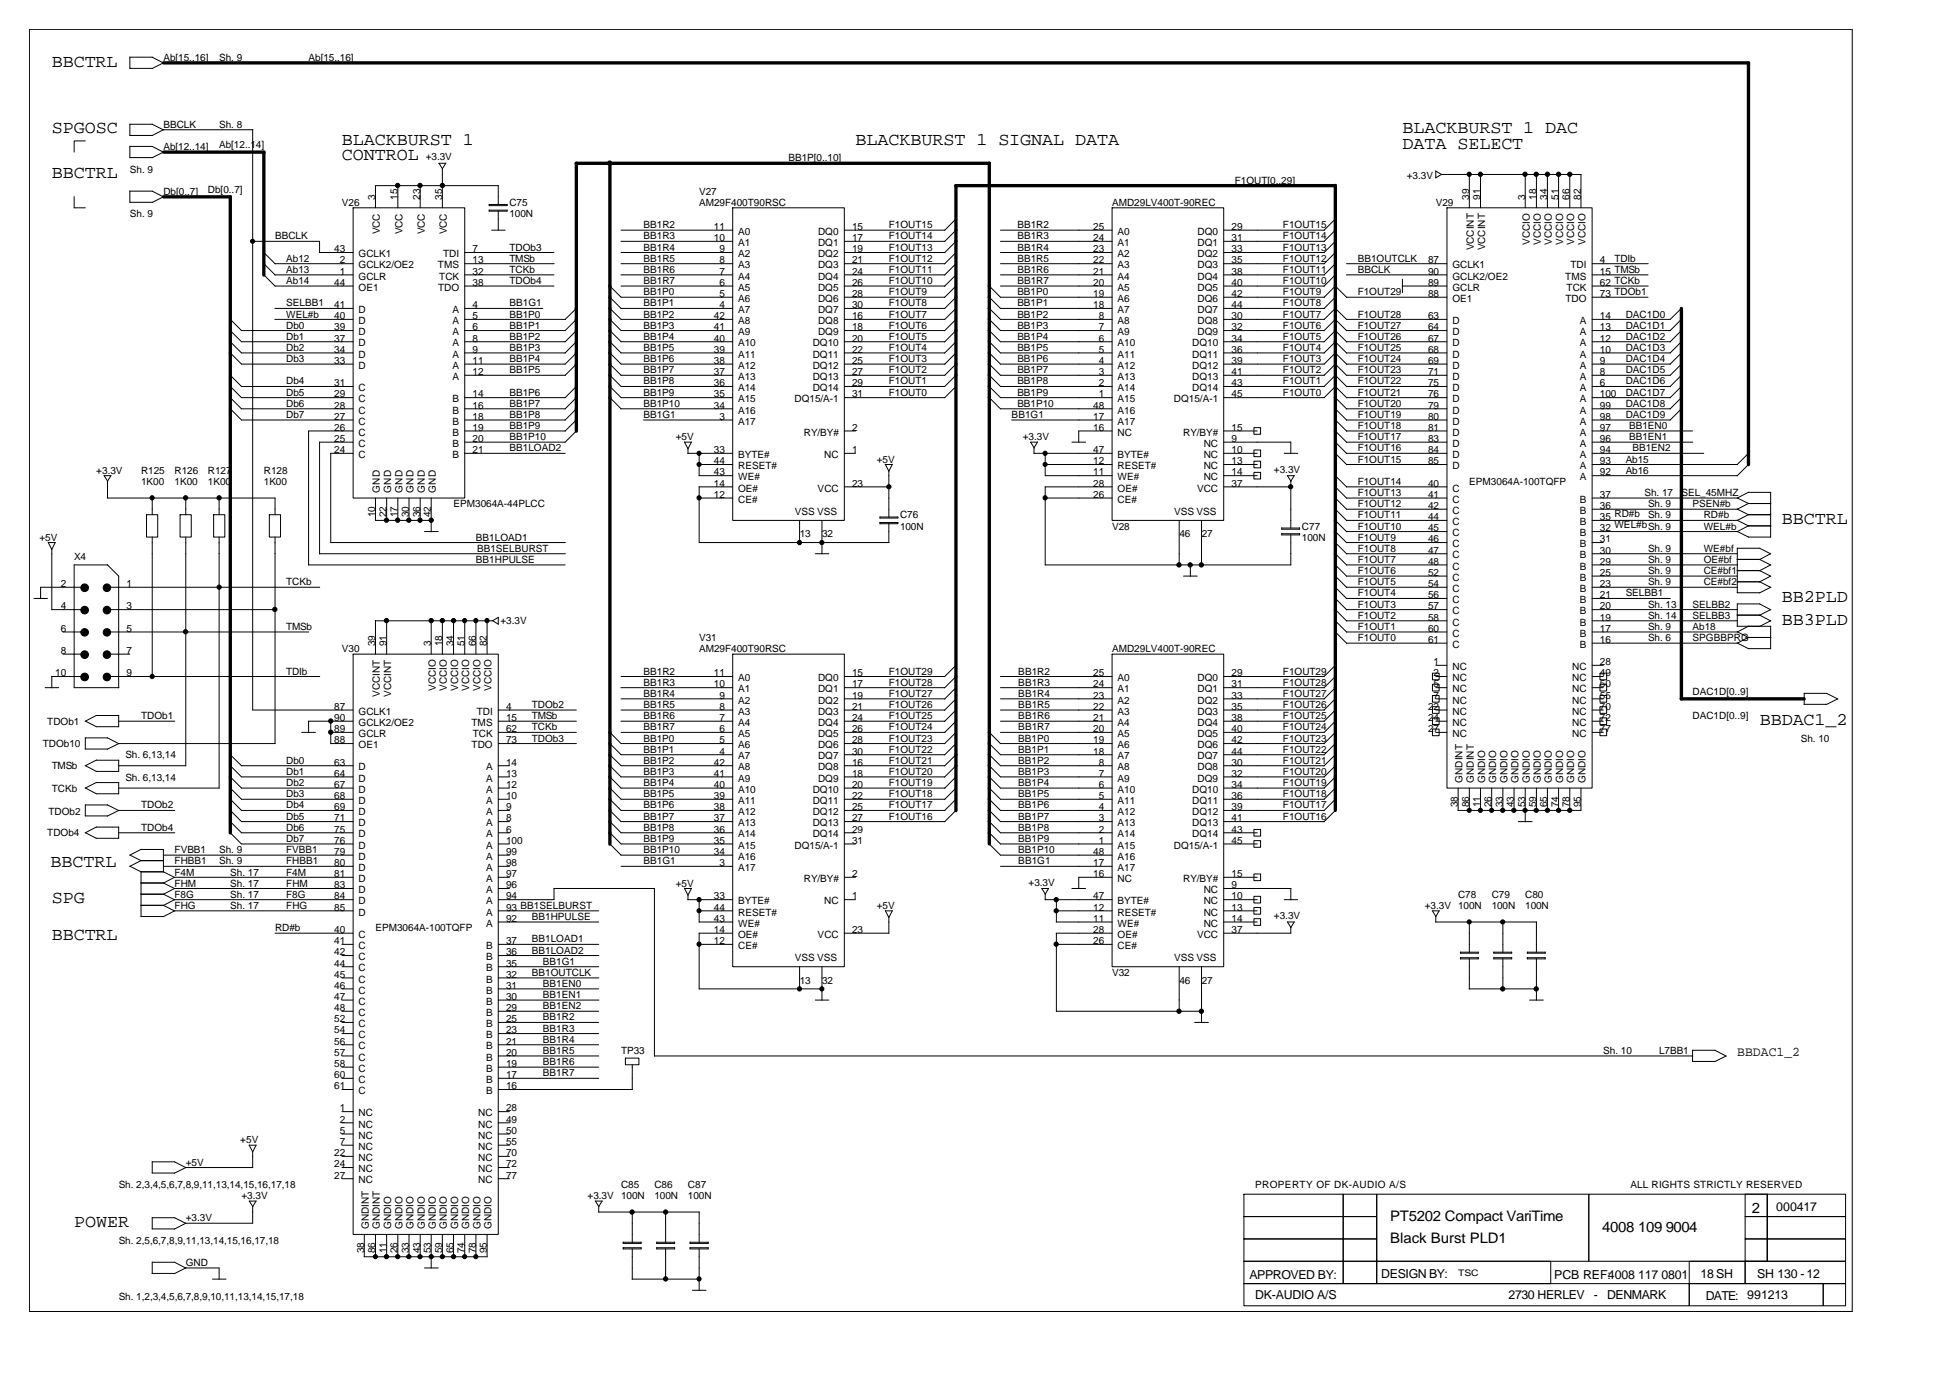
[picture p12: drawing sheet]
<svg xmlns="http://www.w3.org/2000/svg" width="420mm" height="297mm" viewBox="0 0 420 297" stroke-linecap="round" stroke-linejoin="round" font-family="sans-serif">
<defs><g id="words">
<g font-size="3.9">
<text x="11.2" y="14.4">BBCTRL</text>
<text x="11.2" y="28.8">SPGOSC</text>
<text x="302.7" y="28.8">BLACKBURST 1 DAC</text>
<text x="73.8" y="31.2">BLACKBURST 1</text>
<text x="73.8" y="34.6">CONTROL</text>
<text x="184.6" y="31.2">BLACKBURST 1 SIGNAL DATA</text>
<text x="302.7" y="32.2">DATA SELECT</text>
<text x="11.2" y="38.5">BBCTRL</text>
<text x="384.5" y="113.1">BBCTRL</text>
<text x="384.5" y="130">BB2PLD</text>
<text x="384.5" y="134.8">BB3PLD</text>
<text x="379.7" y="156.5">BBDAC1_2</text>
<text x="10.9" y="187.1">BBCTRL</text>
<text x="11.2" y="195">SPG</text>
<text x="11.2" y="203">BBCTRL</text>
<text x="16" y="264.9">POWER</text>
</g>
<g font-size="3.1">
<text x="300" y="263.6">PT5202 Compact VariTime</text>
<text x="378" y="261.9">2</text>
<text x="300" y="268.3">Black Burst PLD1</text>
<text x="345.7" y="266">4008 109 9004</text>
</g>
<text font-size="2.9" x="374.9" y="228">BBDAC1_2</text>
<g font-size="2.7">
<text x="383.3" y="261.4">000417</text>
<text x="298.1" y="275.9">DESIGN BY:</text>
<text x="366.9" y="275.9">18 SH</text>
<text x="379.2" y="275.9">SH 130 -12</text>
<text x="269.6" y="276.1">APPROVED BY:</text>
<text x="270.8" y="280.4">DK-AUDIO A/S</text>
<text x="325.5" y="280.4">2730 HERLEV</text>
<text x="335.4" y="276.1">PCB REF:4008 117 0801</text>
<text x="344" y="280.4">-</text>
<text x="346.8" y="280.4">DENMARK</text>
<text x="368.1" y="280.7">DATE: 991213</text>
</g>
<g font-size="2.2">
<text x="35.3" y="13.2">Ab[15..16]</text>
<text x="47.3" y="13.2">Sh. 9</text>
<text x="66.6" y="13.2">Ab[15..16]</text>
<text x="35.3" y="27.6">BBCLK</text>
<text x="47.3" y="27.6">Sh. 8</text>
<text x="35.3" y="32.4">Ab[12..14]</text>
<text x="47.3" y="31.9">Ab[12..14]</text>
<text x="91.9" y="34.6">+3.3V</text>
<text x="170.1" y="34.8">BB1P[0..10]</text>
<text x="28" y="37.2">Sh. 9</text>
<text x="44.9" y="41.6">Db[0..7]</text>
<text x="266.5" y="39.7">F1OUT[0..29]</text>
<text x="303.6" y="38.7">+3.3V</text>
<text x="28" y="46.8">Sh. 9</text>
<text x="35.3" y="42.1">Db[0..7]</text>
<text x="73.8" y="44.5">V26</text>
<text x="81" y="43.2" transform="rotate(-90 81 43.2)">3</text>
<text x="85.8" y="43.2" transform="rotate(-90 85.8 43.2)">15</text>
<text x="90.6" y="43.2" transform="rotate(-90 90.6 43.2)">23</text>
<text x="95.4" y="43.2" transform="rotate(-90 95.4 43.2)">35</text>
<text x="109.9" y="44.5">C75</text>
<text x="109.9" y="46.8">100N</text>
<text x="150.9" y="42.1">V27</text>
<text x="150.9" y="44.5">AM29F400T90RSC</text>
<text x="240" y="44.5">AMD29LV400T-90REC</text>
<text x="309.8" y="44.5">V29</text>
<text x="317" y="43.2" transform="rotate(-90 317 43.2)">39</text>
<text x="319.4" y="43.2" transform="rotate(-90 319.4 43.2)">91</text>
<text x="329.1" y="43.2" transform="rotate(-90 329.1 43.2)">3</text>
<text x="331.5" y="43.2" transform="rotate(-90 331.5 43.2)">18</text>
<text x="333.9" y="43.2" transform="rotate(-90 333.9 43.2)">34</text>
<text x="336.3" y="43.2" transform="rotate(-90 336.3 43.2)">51</text>
<text x="338.7" y="43.2" transform="rotate(-90 338.7 43.2)">66</text>
<text x="341.1" y="43.2" transform="rotate(-90 341.1 43.2)">82</text>
<text x="59.4" y="51.7">BBCLK</text>
<text x="82" y="50.6" transform="rotate(-90 82 50.6)">VCC</text>
<text x="86.8" y="50.6" transform="rotate(-90 86.8 50.6)">VCC</text>
<text x="91.7" y="50.6" transform="rotate(-90 91.7 50.6)">VCC</text>
<text x="96.4" y="50.6" transform="rotate(-90 96.4 50.6)">VCC</text>
<text x="138.9" y="49.3">BB1R2</text>
<text x="138.9" y="51.7">BB1R3</text>
<text x="154.1" y="49.6">11</text>
<text x="154.1" y="52.1">10</text>
<text x="159.3" y="50.7">A0</text>
<text x="159.3" y="53.1">A1</text>
<text x="176.5" y="50.7">DQ0</text>
<text x="176.5" y="53.1">DQ1</text>
<text x="183.9" y="49.6">15</text>
<text x="183.9" y="52.1">17</text>
<text x="191.8" y="49.3">F1OUT15</text>
<text x="191.8" y="51.7">F1OUT14</text>
<text x="219.5" y="51.7">BB1R3</text>
<text x="219.5" y="49.3">BB1R2</text>
<text x="235.9" y="49.6">25</text>
<text x="235.9" y="52.1">24</text>
<text x="241.2" y="50.7">A0</text>
<text x="241.2" y="53.1">A1</text>
<text x="258.4" y="50.7">DQ0</text>
<text x="258.4" y="53.1">DQ1</text>
<text x="265.8" y="49.6">29</text>
<text x="265.8" y="52.1">31</text>
<text x="276.9" y="51.7">F1OUT14</text>
<text x="276.9" y="49.3">F1OUT15</text>
<text x="330.1" y="52.8" transform="rotate(-90 330.1 52.8)">VCCIO</text>
<text x="332.5" y="52.8" transform="rotate(-90 332.5 52.8)">VCCIO</text>
<text x="334.9" y="52.8" transform="rotate(-90 334.9 52.8)">VCCIO</text>
<text x="337.3" y="52.8" transform="rotate(-90 337.3 52.8)">VCCIO</text>
<text x="339.7" y="52.8" transform="rotate(-90 339.7 52.8)">VCCIO</text>
<text x="342.1" y="52.8" transform="rotate(-90 342.1 52.8)">VCCIO</text>
<text x="61.8" y="56.5">Ab12</text>
<text x="61.8" y="58.9">Ab13</text>
<text x="72.1" y="54.5">43</text>
<text x="73.3" y="56.9">2</text>
<text x="73.3" y="59.3">1</text>
<text x="77.4" y="55.5">GCLK1</text>
<text x="77.4" y="57.9">GCLK2/OE2</text>
<text x="94.5" y="57.9">TMS</text>
<text x="95.6" y="55.5">TDI</text>
<text x="102" y="54.5">7</text>
<text x="102" y="56.9">13</text>
<text x="102" y="59.3">32</text>
<text x="109.9" y="54.1">TDOb3</text>
<text x="109.9" y="56.5">TMSb</text>
<text x="109.9" y="58.9">TCKb</text>
<text x="138.9" y="56.5">BB1R5</text>
<text x="138.9" y="54.1">BB1R4</text>
<text x="138.9" y="58.9">BB1R6</text>
<text x="155.2" y="54.5">9</text>
<text x="155.2" y="56.9">8</text>
<text x="155.2" y="59.3">7</text>
<text x="159.3" y="55.5">A2</text>
<text x="159.3" y="57.9">A3</text>
<text x="176.5" y="55.5">DQ2</text>
<text x="176.5" y="57.9">DQ3</text>
<text x="183.9" y="54.5">19</text>
<text x="183.9" y="56.9">21</text>
<text x="183.9" y="59.3">24</text>
<text x="191.8" y="54.1">F1OUT13</text>
<text x="191.8" y="56.5">F1OUT12</text>
<text x="191.8" y="58.9">F1OUT11</text>
<text x="219.5" y="54.1">BB1R4</text>
<text x="219.5" y="58.9">BB1R6</text>
<text x="219.5" y="56.5">BB1R5</text>
<text x="235.9" y="54.5">23</text>
<text x="235.9" y="56.9">22</text>
<text x="235.9" y="59.3">21</text>
<text x="241.2" y="55.5">A2</text>
<text x="241.2" y="57.9">A3</text>
<text x="258.4" y="55.5">DQ2</text>
<text x="258.4" y="57.9">DQ3</text>
<text x="265.8" y="54.5">33</text>
<text x="265.8" y="56.9">35</text>
<text x="265.8" y="59.3">38</text>
<text x="276.9" y="58.9">F1OUT11</text>
<text x="276.9" y="54.1">F1OUT13</text>
<text x="276.9" y="56.5">F1OUT12</text>
<text x="293" y="58.9">BBCLK</text>
<text x="293" y="56.5">BB1OUTCLK</text>
<text x="308.2" y="56.9">87</text>
<text x="308.2" y="59.3">90</text>
<text x="313.4" y="57.9">GCLK1</text>
<text x="318.1" y="54" transform="rotate(-90 318.1 54)">VCCINT</text>
<text x="320.5" y="54" transform="rotate(-90 320.5 54)">VCCINT</text>
<text x="338.9" y="57.9">TDI</text>
<text x="345.3" y="56.9">4</text>
<text x="345.3" y="59.3">15 TMSb</text>
<text x="348.4" y="56.5">TDIb</text>
<text x="61.8" y="61.3">Ab14</text>
<text x="72.1" y="61.7">44</text>
<text x="77.4" y="60.4">GCLR</text>
<text x="77.4" y="62.8">OE1</text>
<text x="94.5" y="62.8">TDO</text>
<text x="94.8" y="60.4">TCK</text>
<text x="102" y="61.7">38</text>
<text x="109.9" y="61.3">TDOb4</text>
<text x="138.9" y="61.3">BB1R7</text>
<text x="138.9" y="63.7">BB1P0</text>
<text x="155.2" y="61.7">6</text>
<text x="155.2" y="64.1">5</text>
<text x="159.3" y="60.4">A4</text>
<text x="159.3" y="62.8">A5</text>
<text x="159.3" y="65.2">A6</text>
<text x="176.5" y="60.4">DQ4</text>
<text x="176.5" y="62.8">DQ5</text>
<text x="176.5" y="65.2">DQ6</text>
<text x="183.9" y="61.7">26</text>
<text x="183.9" y="64.1">28</text>
<text x="191.8" y="61.3">F1OUT10</text>
<text x="191.8" y="63.7">F1OUT9</text>
<text x="219.5" y="61.3">BB1R7</text>
<text x="219.5" y="63.7">BB1P0</text>
<text x="235.9" y="61.7">20</text>
<text x="235.9" y="64.1">19</text>
<text x="241.2" y="60.4">A4</text>
<text x="241.2" y="62.8">A5</text>
<text x="241.2" y="65.2">A6</text>
<text x="258.4" y="60.4">DQ4</text>
<text x="258.4" y="62.8">DQ5</text>
<text x="258.4" y="65.2">DQ6</text>
<text x="265.8" y="61.7">40</text>
<text x="265.8" y="64.1">42</text>
<text x="276.9" y="61.3">F1OUT10</text>
<text x="276.9" y="63.7">F1OUT9</text>
<text x="293" y="63.7">F1OUT29</text>
<text x="308.2" y="61.7">89</text>
<text x="308.2" y="64.1">88</text>
<text x="313.4" y="60.4">GCLK2/OE2</text>
<text x="313.4" y="62.8">GCLR</text>
<text x="313.4" y="65.2">OE1</text>
<text x="337.8" y="60.4">TMS</text>
<text x="337.8" y="65.2">TDO</text>
<text x="338.1" y="62.8">TCK</text>
<text x="345.3" y="61.7">62 TCKb</text>
<text x="345.3" y="64.1">73 TDOb1</text>
<text x="61.8" y="66.2">SELBB1</text>
<text x="61.8" y="68.6">WEL#b</text>
<text x="61.8" y="70.9">Db0</text>
<text x="72.1" y="71.3">39</text>
<text x="72.1" y="68.9">40</text>
<text x="72.1" y="66.5">41</text>
<text x="77.4" y="70">D</text>
<text x="77.4" y="67.6">D</text>
<text x="97.7" y="67.6">A</text>
<text x="97.7" y="70">A</text>
<text x="102" y="66.5">4</text>
<text x="102" y="68.9">5</text>
<text x="102" y="71.3">6</text>
<text x="109.9" y="66.2">BB1G1</text>
<text x="109.9" y="68.6">BB1P0</text>
<text x="109.9" y="70.9">BB1P1</text>
<text x="138.9" y="70.9">BB1P3</text>
<text x="138.9" y="68.6">BB1P2</text>
<text x="138.9" y="66.2">BB1P1</text>
<text x="154.1" y="68.9">42</text>
<text x="154.1" y="71.3">41</text>
<text x="155.2" y="66.5">4</text>
<text x="159.3" y="67.6">A7</text>
<text x="159.3" y="70">A8</text>
<text x="176.5" y="67.6">DQ7</text>
<text x="176.5" y="70">DQ8</text>
<text x="183.9" y="66.5">30</text>
<text x="183.9" y="68.9">16</text>
<text x="183.9" y="71.3">18</text>
<text x="191.8" y="70.9">F1OUT6</text>
<text x="191.8" y="68.6">F1OUT7</text>
<text x="191.8" y="66.2">F1OUT8</text>
<text x="219.5" y="68.6">BB1P2</text>
<text x="219.5" y="66.2">BB1P1</text>
<text x="219.5" y="70.9">BB1P3</text>
<text x="235.9" y="66.5">18</text>
<text x="237.1" y="68.9">8</text>
<text x="237.1" y="71.3">7</text>
<text x="241.2" y="67.6">A7</text>
<text x="241.2" y="70">A8</text>
<text x="258.4" y="67.6">DQ7</text>
<text x="258.4" y="70">DQ8</text>
<text x="265.8" y="66.5">44</text>
<text x="265.8" y="68.9">30</text>
<text x="265.8" y="71.3">32</text>
<text x="276.9" y="70.9">F1OUT6</text>
<text x="276.9" y="68.6">F1OUT7</text>
<text x="276.9" y="66.2">F1OUT8</text>
<text x="293" y="70.9">F1OUT27</text>
<text x="293" y="68.6">F1OUT28</text>
<text x="308.2" y="71.3">64</text>
<text x="308.2" y="68.9">63</text>
<text x="313.4" y="70">D</text>
<text x="341" y="70">A</text>
<text x="345.3" y="68.9">14</text>
<text x="345.3" y="71.3">13</text>
<text x="350.8" y="68.6">DAC1D0</text>
<text x="350.8" y="70.9">DAC1D1</text>
<text x="61.8" y="73.3">Db1</text>
<text x="61.8" y="75.8">Db2</text>
<text x="72.1" y="76.1">34</text>
<text x="72.1" y="73.7">37</text>
<text x="77.4" y="77.2">D</text>
<text x="77.4" y="74.8">D</text>
<text x="77.4" y="72.4">D</text>
<text x="97.7" y="72.4">A</text>
<text x="97.7" y="74.8">A</text>
<text x="97.7" y="77.2">A</text>
<text x="102" y="73.7">8</text>
<text x="102" y="76.1">9</text>
<text x="109.9" y="73.3">BB1P2</text>
<text x="109.9" y="75.8">BB1P3</text>
<text x="138.9" y="73.3">BB1P4</text>
<text x="138.9" y="75.8">BB1P5</text>
<text x="154.1" y="73.7">40</text>
<text x="154.1" y="76.1">39</text>
<text x="159.3" y="72.4">A9</text>
<text x="159.3" y="74.8">A10</text>
<text x="159.3" y="77.2">A11</text>
<text x="175.4" y="74.8">DQ10</text>
<text x="175.4" y="77.2">DQ11</text>
<text x="176.5" y="72.4">DQ9</text>
<text x="183.9" y="73.7">20</text>
<text x="183.9" y="76.1">22</text>
<text x="191.8" y="73.3">F1OUT5</text>
<text x="191.8" y="75.8">F1OUT4</text>
<text x="219.5" y="75.8">BB1P5</text>
<text x="219.5" y="73.3">BB1P4</text>
<text x="237.1" y="73.7">6</text>
<text x="237.1" y="76.1">5</text>
<text x="241.2" y="72.4">A9</text>
<text x="241.2" y="74.8">A10</text>
<text x="241.2" y="77.2">A11</text>
<text x="257.3" y="74.8">DQ10</text>
<text x="257.3" y="77.2">DQ11</text>
<text x="258.4" y="72.4">DQ9</text>
<text x="265.8" y="73.7">34</text>
<text x="265.8" y="76.1">36</text>
<text x="276.9" y="73.3">F1OUT5</text>
<text x="276.9" y="75.8">F1OUT4</text>
<text x="293" y="73.3">F1OUT26</text>
<text x="293" y="75.8">F1OUT25</text>
<text x="308.2" y="76.1">68</text>
<text x="308.2" y="73.7">67</text>
<text x="313.4" y="77.2">D</text>
<text x="313.4" y="74.8">D</text>
<text x="313.4" y="72.4">D</text>
<text x="341" y="72.4">A</text>
<text x="341" y="74.8">A</text>
<text x="341" y="77.2">A</text>
<text x="345.3" y="73.7">12</text>
<text x="345.3" y="76.1">10</text>
<text x="350.8" y="73.3">DAC1D2</text>
<text x="350.8" y="75.8">DAC1D3</text>
<text x="61.8" y="78.2">Db3</text>
<text x="61.8" y="83">Db4</text>
<text x="72.1" y="78.6">33</text>
<text x="72.1" y="83.4">31</text>
<text x="77.4" y="79.6">D</text>
<text x="97.7" y="79.6">A</text>
<text x="97.7" y="82">A</text>
<text x="102" y="78.6">11</text>
<text x="102" y="81">12</text>
<text x="109.9" y="80.6">BB1P5</text>
<text x="109.9" y="78.2">BB1P4</text>
<text x="138.9" y="78.2">BB1P6</text>
<text x="138.9" y="83">BB1P8</text>
<text x="138.9" y="80.6">BB1P7</text>
<text x="154.1" y="78.6">38</text>
<text x="154.1" y="81">37</text>
<text x="154.1" y="83.4">36</text>
<text x="159.3" y="79.6">A12</text>
<text x="159.3" y="82">A13</text>
<text x="175.4" y="79.6">DQ12</text>
<text x="175.4" y="82">DQ13</text>
<text x="183.9" y="78.6">25</text>
<text x="183.9" y="81">27</text>
<text x="183.9" y="83.4">29</text>
<text x="191.8" y="78.2">F1OUT3</text>
<text x="191.8" y="80.6">F1OUT2</text>
<text x="191.8" y="83">F1OUT1</text>
<text x="219.5" y="80.6">BB1P7</text>
<text x="219.5" y="83">BB1P8</text>
<text x="219.5" y="78.2">BB1P6</text>
<text x="237.1" y="78.6">4</text>
<text x="237.1" y="81">3</text>
<text x="237.1" y="83.4">2</text>
<text x="241.2" y="79.6">A12</text>
<text x="241.2" y="82">A13</text>
<text x="257.3" y="79.6">DQ12</text>
<text x="257.3" y="82">DQ13</text>
<text x="265.8" y="78.6">39</text>
<text x="265.8" y="81">41</text>
<text x="265.8" y="83.4">43</text>
<text x="276.9" y="78.2">F1OUT3</text>
<text x="276.9" y="80.6">F1OUT2</text>
<text x="276.9" y="83">F1OUT1</text>
<text x="293" y="78.2">F1OUT24</text>
<text x="293" y="83">F1OUT22</text>
<text x="293" y="80.6">F1OUT23</text>
<text x="308.2" y="81">71</text>
<text x="308.2" y="78.6">69</text>
<text x="308.2" y="83.4">75</text>
<text x="313.4" y="82">D</text>
<text x="313.4" y="79.6">D</text>
<text x="341" y="79.6">A</text>
<text x="341" y="82">A</text>
<text x="345.3" y="78.6">9</text>
<text x="345.3" y="81">8</text>
<text x="345.3" y="83.4">6</text>
<text x="350.8" y="78.2">DAC1D4</text>
<text x="350.8" y="80.6">DAC1D5</text>
<text x="350.8" y="83">DAC1D6</text>
<text x="61.8" y="85.4">Db5</text>
<text x="61.8" y="87.8">Db6</text>
<text x="72.1" y="88.2">28</text>
<text x="72.1" y="85.8">29</text>
<text x="77.4" y="89.3">C</text>
<text x="77.4" y="86.9">C</text>
<text x="77.4" y="84.4">C</text>
<text x="97.7" y="86.9">B</text>
<text x="97.7" y="89.3">B</text>
<text x="102" y="85.8">14</text>
<text x="102" y="88.2">16</text>
<text x="109.9" y="87.8">BB1P7</text>
<text x="109.9" y="85.4">BB1P6</text>
<text x="138.9" y="87.8">BB1P10</text>
<text x="138.9" y="85.4">BB1P9</text>
<text x="154.1" y="85.8">35</text>
<text x="154.1" y="88.2">34</text>
<text x="159.3" y="84.4">A14</text>
<text x="159.3" y="86.9">A15</text>
<text x="159.3" y="89.3">A16</text>
<text x="171.4" y="86.9">DQ15/A-1</text>
<text x="175.4" y="84.4">DQ14</text>
<text x="183.9" y="85.8">31</text>
<text x="191.8" y="85.4">F1OUT0</text>
<text x="219.5" y="85.4">BB1P9</text>
<text x="219.5" y="87.8">BB1P10</text>
<text x="235.9" y="88.2">48</text>
<text x="237.1" y="85.8">1</text>
<text x="241.2" y="84.4">A14</text>
<text x="241.2" y="86.9">A15</text>
<text x="241.2" y="89.3">A16</text>
<text x="253.3" y="86.9">DQ15/A-1</text>
<text x="257.3" y="84.4">DQ14</text>
<text x="265.8" y="85.8">45</text>
<text x="276.9" y="85.4">F1OUT0</text>
<text x="293" y="87.8">F1OUT20</text>
<text x="293" y="85.4">F1OUT21</text>
<text x="308.2" y="85.8">76</text>
<text x="308.2" y="88.2">79</text>
<text x="313.4" y="84.4">D</text>
<text x="313.4" y="86.9">D</text>
<text x="313.4" y="89.3">D</text>
<text x="341" y="86.9">A</text>
<text x="341" y="89.3">A</text>
<text x="341" y="84.4">A</text>
<text x="345.3" y="85.8">100</text>
<text x="345.3" y="88.2">99</text>
<text x="350.8" y="85.4">DAC1D7</text>
<text x="350.8" y="87.8">DAC1D8</text>
<text x="61.8" y="90.2">Db7</text>
<text x="72.1" y="95.4">25</text>
<text x="72.1" y="93">26</text>
<text x="72.1" y="90.6">27</text>
<text x="77.4" y="94.1">C</text>
<text x="77.4" y="91.7">C</text>
<text x="97.7" y="91.7">B</text>
<text x="97.7" y="94.1">B</text>
<text x="102" y="90.6">18</text>
<text x="102" y="93">19</text>
<text x="102" y="95.4">20</text>
<text x="109.9" y="92.7">BB1P9</text>
<text x="109.9" y="90.2">BB1P8</text>
<text x="109.9" y="95">BB1P10</text>
<text x="138.9" y="90.2">BB1G1</text>
<text x="145.8" y="95">+5V</text>
<text x="155.2" y="90.6">3</text>
<text x="159.3" y="91.7">A17</text>
<text x="173.5" y="94.1">RY/BY#</text>
<text x="183.9" y="93">2</text>
<text x="218.3" y="90.2">BB1G1</text>
<text x="220.7" y="95">+3.3V</text>
<text x="235.9" y="90.6">17</text>
<text x="235.9" y="93">16</text>
<text x="241.2" y="91.7">A17</text>
<text x="241.2" y="94.1">NC</text>
<text x="255.4" y="94.1">RY/BY#</text>
<text x="265.8" y="93">15</text>
<text x="265.8" y="95.4">9</text>
<text x="293" y="90.2">F1OUT19</text>
<text x="293" y="92.7">F1OUT18</text>
<text x="293" y="95">F1OUT17</text>
<text x="308.2" y="90.6">80</text>
<text x="308.2" y="93">81</text>
<text x="308.2" y="95.4">83</text>
<text x="313.4" y="91.7">D</text>
<text x="313.4" y="94.1">D</text>
<text x="341" y="91.7">A</text>
<text x="341" y="94.1">A</text>
<text x="345.3" y="90.6">98</text>
<text x="345.3" y="93">97</text>
<text x="345.3" y="95.4">96</text>
<text x="350.8" y="90.2">DAC1D9</text>
<text x="351.5" y="92.7">BB1EN0</text>
<text x="351.5" y="95">BB1EN1</text>
<text x="72.1" y="97.8">24</text>
<text x="77.4" y="98.9">C</text>
<text x="77.4" y="96.5">C</text>
<text x="97.7" y="96.5">B</text>
<text x="97.7" y="98.9">B</text>
<text x="102" y="97.8">21</text>
<text x="109.9" y="97.4">BB1LOAD2</text>
<text x="154.1" y="100.2">44</text>
<text x="154.1" y="97.8">33</text>
<text x="159.3" y="101.3">RESET#</text>
<text x="159.3" y="98.9">BYTE#</text>
<text x="177.9" y="98.9">NC</text>
<text x="183.9" y="97.8">1</text>
<text x="189.2" y="99.9">+5V</text>
<text x="235.9" y="100.2">12</text>
<text x="235.9" y="97.8">47</text>
<text x="241.2" y="101.3">RESET#</text>
<text x="241.2" y="98.9">BYTE#</text>
<text x="259.8" y="96.5">NC</text>
<text x="259.8" y="98.9">NC</text>
<text x="259.8" y="101.3">NC</text>
<text x="265.8" y="97.8">10</text>
<text x="265.8" y="100.2">13</text>
<text x="293" y="97.4">F1OUT16</text>
<text x="293" y="99.9">F1OUT15</text>
<text x="308.2" y="97.8">84</text>
<text x="308.2" y="100.2">85</text>
<text x="313.4" y="96.5">D</text>
<text x="313.4" y="98.9">D</text>
<text x="313.4" y="101.3">D</text>
<text x="341" y="96.5">A</text>
<text x="341" y="98.9">A</text>
<text x="341" y="101.3">A</text>
<text x="345.3" y="97.8">94</text>
<text x="345.3" y="100.2">93</text>
<text x="350.8" y="99.9">Ab15</text>
<text x="352.3" y="97.4">BB1EN2</text>
<text x="20.8" y="102.3">+3.3V</text>
<text x="30.4" y="102.3">R125</text>
<text x="30.4" y="104.7">1K00</text>
<text x="37.7" y="102.3">R126</text>
<text x="37.7" y="104.7">1K00</text>
<text x="44.9" y="102.3">R127</text>
<text x="44.9" y="104.7">1K00</text>
<text x="56.9" y="102.3">R128</text>
<text x="56.9" y="104.7">1K00</text>
<text x="82" y="106.3" transform="rotate(-90 82 106.3)">GND</text>
<text x="84.4" y="106.3" transform="rotate(-90 84.4 106.3)">GND</text>
<text x="86.8" y="106.3" transform="rotate(-90 86.8 106.3)">GND</text>
<text x="89.2" y="106.3" transform="rotate(-90 89.2 106.3)">GND</text>
<text x="91.7" y="106.3" transform="rotate(-90 91.7 106.3)">GND</text>
<text x="94" y="106.3" transform="rotate(-90 94 106.3)">GND</text>
<text x="154.1" y="107.5">12</text>
<text x="154.1" y="105.1">14</text>
<text x="154.1" y="102.6">43</text>
<text x="159.3" y="106.1">OE#</text>
<text x="159.3" y="103.7">WE#</text>
<text x="176.4" y="106.1">VCC</text>
<text x="183.9" y="105.1">23</text>
<text x="235.9" y="107.5">26</text>
<text x="235.9" y="105.1">28</text>
<text x="235.9" y="102.6">11</text>
<text x="241.2" y="106.1">OE#</text>
<text x="241.2" y="103.7">WE#</text>
<text x="258.3" y="106.1">VCC</text>
<text x="259.8" y="103.7">NC</text>
<text x="265.8" y="105.1">37</text>
<text x="265.8" y="102.6">14</text>
<text x="274.9" y="102">+3.3V</text>
<text x="293" y="104.7">F1OUT14</text>
<text x="293" y="107.1">F1OUT13</text>
<text x="308.2" y="105.1">40</text>
<text x="308.2" y="107.5">41</text>
<text x="313.4" y="106.1">C</text>
<text x="317.1" y="104.7">EPM3064A-100TQFP</text>
<text x="341" y="103.7">A</text>
<text x="345.3" y="102.6">92</text>
<text x="345.3" y="107.5">37</text>
<text x="350.8" y="102.3">Ab16</text>
<text x="354.9" y="107.1">Sh. 17</text>
<text x="362.8" y="107.1">SEL_45MHZ</text>
<text x="81" y="111.6" transform="rotate(-90 81 111.6)">10</text>
<text x="83.4" y="111.6" transform="rotate(-90 83.4 111.6)">22</text>
<text x="85.8" y="111.6" transform="rotate(-90 85.8 111.6)">17</text>
<text x="88.2" y="111.6" transform="rotate(-90 88.2 111.6)">30</text>
<text x="90.6" y="111.6" transform="rotate(-90 90.6 111.6)">36</text>
<text x="93" y="111.6" transform="rotate(-90 93 111.6)">42</text>
<text x="97.9" y="109.5">EPM3064A-44PLCC</text>
<text x="159.3" y="108.5">CE#</text>
<text x="171.5" y="111.2">VSS VSS</text>
<text x="194.2" y="111.9">C76</text>
<text x="241.2" y="108.5">CE#</text>
<text x="253.4" y="111.2">VSS VSS</text>
<text x="293" y="109.5">F1OUT12</text>
<text x="293" y="111.9">F1OUT11</text>
<text x="308.2" y="109.9">42</text>
<text x="308.2" y="112.3">44</text>
<text x="313.4" y="108.5">C</text>
<text x="313.4" y="110.9">C</text>
<text x="313.4" y="113.4">C</text>
<text x="341" y="108.5">B</text>
<text x="341" y="110.9">B</text>
<text x="341" y="113.4">B</text>
<text x="345.3" y="109.9">36</text>
<text x="345.3" y="112.3">35</text>
<text x="348.4" y="111.7">RD#b</text>
<text x="355.6" y="111.9">Sh. 9</text>
<text x="355.6" y="109.5">Sh. 9</text>
<text x="365.3" y="109.5">PSEN#b</text>
<text x="367.7" y="111.9">RD#b</text>
<text x="8.5" y="116.7">+5V</text>
<text x="102.7" y="116.7">BB1LOAD1</text>
<text x="103" y="119.1">BB1SELBURST</text>
<text x="172.6" y="116">13</text>
<text x="177.4" y="116">32</text>
<text x="194.2" y="114.3">100N</text>
<text x="240" y="114.3">V28</text>
<text x="254.5" y="116">46</text>
<text x="259.3" y="116">27</text>
<text x="281" y="114.3">C77</text>
<text x="281" y="116.7">100N</text>
<text x="293" y="116.7">F1OUT9</text>
<text x="293" y="114.3">F1OUT10</text>
<text x="293" y="119.1">F1OUT8</text>
<text x="308.2" y="117.1">46</text>
<text x="308.2" y="119.5">47</text>
<text x="308.2" y="114.7">45</text>
<text x="313.4" y="118.1">C</text>
<text x="313.4" y="115.8">C</text>
<text x="341" y="115.8">B</text>
<text x="341" y="118.1">B</text>
<text x="345.3" y="114.7">32</text>
<text x="345.3" y="117.1">31</text>
<text x="345.3" y="119.5">30</text>
<text x="348.4" y="114.1">WEL#bSh. 9</text>
<text x="355.6" y="119.1">Sh. 9</text>
<text x="367.7" y="114.3">WEL#b</text>
<text x="367.7" y="119.1">WE#bf</text>
<text x="16" y="120.8">X4</text>
<text x="102.7" y="121.5">BB1HPULSE</text>
<text x="293" y="123.9">F1OUT6</text>
<text x="293" y="121.5">F1OUT7</text>
<text x="308.2" y="121.9">48</text>
<text x="308.2" y="124.3">52</text>
<text x="313.4" y="120.6">C</text>
<text x="313.4" y="123">C</text>
<text x="313.4" y="125.4">C</text>
<text x="341" y="123">B</text>
<text x="341" y="125.4">B</text>
<text x="341" y="120.6">B</text>
<text x="345.3" y="121.9">29</text>
<text x="345.3" y="124.3">25</text>
<text x="355.6" y="121.5">Sh. 9</text>
<text x="355.6" y="123.9">Sh. 9</text>
<text x="367.7" y="121.5">OE#bf</text>
<text x="367.7" y="123.9">CE#bf1</text>
<text x="13.1" y="126.7">2</text>
<text x="13.1" y="131.6">4</text>
<text x="27.3" y="126.7">1</text>
<text x="27.3" y="131.6">3</text>
<text x="61.8" y="126.4">TCKb</text>
<text x="293" y="126.4">F1OUT5</text>
<text x="293" y="128.8">F1OUT4</text>
<text x="293" y="131.2">F1OUT3</text>
<text x="308.2" y="126.7">54</text>
<text x="308.2" y="129.1">56</text>
<text x="308.2" y="131.6">57</text>
<text x="313.4" y="127.8">C</text>
<text x="313.4" y="130.2">C</text>
<text x="341" y="127.8">B</text>
<text x="341" y="130.2">B</text>
<text x="345.3" y="126.7">23</text>
<text x="345.3" y="129.1">21</text>
<text x="345.3" y="131.6">20</text>
<text x="350.8" y="128.8">SELBB1</text>
<text x="355.6" y="126.4">Sh. 9</text>
<text x="355.6" y="131.2">Sh. 13</text>
<text x="365.3" y="131.2">SELBB2</text>
<text x="367.7" y="126.4">CE#bf2</text>
<text x="13.1" y="136.4">6</text>
<text x="27.3" y="136.4">5</text>
<text x="61.8" y="136">TMSb</text>
<text x="108" y="134.8">+3.3V</text>
<text x="293" y="133.6">F1OUT2</text>
<text x="293" y="136">F1OUT1</text>
<text x="308.2" y="136.4">60</text>
<text x="308.2" y="134">58</text>
<text x="313.4" y="137.4">C</text>
<text x="313.4" y="135">C</text>
<text x="313.4" y="132.6">C</text>
<text x="341" y="132.6">B</text>
<text x="341" y="135">B</text>
<text x="341" y="137.4">B</text>
<text x="345.3" y="136.4">17</text>
<text x="345.3" y="134">19</text>
<text x="355.6" y="133.6">Sh. 14</text>
<text x="355.6" y="136">Sh. 9</text>
<text x="365.3" y="133.6">SELBB3</text>
<text x="365.3" y="136">Ab18</text>
<text x="13.1" y="141.2">8</text>
<text x="27.3" y="141.2">7</text>
<text x="73.8" y="140.8">V30</text>
<text x="81" y="139.5" transform="rotate(-90 81 139.5)">39</text>
<text x="83.4" y="139.5" transform="rotate(-90 83.4 139.5)">91</text>
<text x="93" y="139.5" transform="rotate(-90 93 139.5)">3</text>
<text x="95.4" y="139.5" transform="rotate(-90 95.4 139.5)">18</text>
<text x="97.8" y="139.5" transform="rotate(-90 97.8 139.5)">34</text>
<text x="100.2" y="139.5" transform="rotate(-90 100.2 139.5)">51</text>
<text x="102.7" y="139.5" transform="rotate(-90 102.7 139.5)">66</text>
<text x="105.1" y="139.5" transform="rotate(-90 105.1 139.5)">82</text>
<text x="150.9" y="138.4">V31</text>
<text x="150.9" y="140.8">AM29F400T90RSC</text>
<text x="240" y="140.8">AMD29LV400T-90REC</text>
<text x="293" y="138.4">F1OUT0</text>
<text x="308.2" y="138.8">61</text>
<text x="309.4" y="143.6">1</text>
<text x="313.4" y="139.9">C</text>
<text x="341" y="139.9">B</text>
<text x="345.3" y="138.8">16</text>
<text x="345.3" y="143.6">28</text>
<text x="355.6" y="138.4">Sh. 6</text>
<text x="365.3" y="138.4">SPGBBPRG</text>
<text x="11.9" y="146">10</text>
<text x="27.3" y="146">9</text>
<text x="61.8" y="145.6">TDIb</text>
<text x="94" y="149.2" transform="rotate(-90 94 149.2)">VCCIO</text>
<text x="96.4" y="149.2" transform="rotate(-90 96.4 149.2)">VCCIO</text>
<text x="98.8" y="149.2" transform="rotate(-90 98.8 149.2)">VCCIO</text>
<text x="101.3" y="149.2" transform="rotate(-90 101.3 149.2)">VCCIO</text>
<text x="103.7" y="149.2" transform="rotate(-90 103.7 149.2)">VCCIO</text>
<text x="106.1" y="149.2" transform="rotate(-90 106.1 149.2)">VCCIO</text>
<text x="138.9" y="145.6">BB1R2</text>
<text x="138.9" y="148">BB1R3</text>
<text x="154.1" y="146">11</text>
<text x="154.1" y="148.4">10</text>
<text x="159.3" y="147.1">A0</text>
<text x="159.3" y="149.5">A1</text>
<text x="176.5" y="147.1">DQ0</text>
<text x="176.5" y="149.5">DQ1</text>
<text x="183.9" y="146">15</text>
<text x="183.9" y="148.4">17</text>
<text x="191.8" y="145.6">F1OUT29</text>
<text x="191.8" y="148">F1OUT28</text>
<text x="219.8" y="148">BB1R3</text>
<text x="219.8" y="145.6">BB1R2</text>
<text x="235.9" y="146">25</text>
<text x="235.9" y="148.4">24</text>
<text x="241.2" y="147.1">A0</text>
<text x="241.2" y="149.5">A1</text>
<text x="258.4" y="147.1">DQ0</text>
<text x="258.4" y="149.5">DQ1</text>
<text x="265.8" y="146">29</text>
<text x="265.8" y="148.4">31</text>
<text x="276.9" y="148">F1OUT28</text>
<text x="276.9" y="145.6">F1OUT29</text>
<text x="309.4" y="146">2</text>
<text x="309.4" y="148.4">5</text>
<text x="313.4" y="144.6">NC</text>
<text x="313.4" y="147.1">NC</text>
<text x="313.4" y="149.5">NC</text>
<text x="339.3" y="144.6">NC</text>
<text x="339.3" y="147.1">NC</text>
<text x="339.3" y="149.5">NC</text>
<text x="345.3" y="146">49</text>
<text x="345.3" y="148.4">50</text>
<text x="365.3" y="150">DAC1D[0..9]</text>
<text x="30.4" y="155.3">TDOb1</text>
<text x="72.1" y="153.2">87</text>
<text x="72.1" y="155.6">90</text>
<text x="77.4" y="154.3">GCLK1</text>
<text x="82" y="150.4" transform="rotate(-90 82 150.4)">VCCINT</text>
<text x="84.4" y="150.4" transform="rotate(-90 84.4 150.4)">VCCINT</text>
<text x="102.9" y="154.3">TDI</text>
<text x="109.2" y="153.2">4</text>
<text x="109.2" y="155.6">15</text>
<text x="114.8" y="152.9">TDOb2</text>
<text x="114.8" y="155.3">TMSb</text>
<text x="138.9" y="152.9">BB1R5</text>
<text x="138.9" y="150.4">BB1R4</text>
<text x="138.9" y="155.3">BB1R6</text>
<text x="155.2" y="150.8">9</text>
<text x="155.2" y="153.2">8</text>
<text x="155.2" y="155.6">7</text>
<text x="159.3" y="151.9">A2</text>
<text x="159.3" y="154.3">A3</text>
<text x="176.5" y="151.9">DQ2</text>
<text x="176.5" y="154.3">DQ3</text>
<text x="183.9" y="150.8">19</text>
<text x="183.9" y="153.2">21</text>
<text x="183.9" y="155.6">24</text>
<text x="191.8" y="152.9">F1OUT26</text>
<text x="191.8" y="150.4">F1OUT27</text>
<text x="191.8" y="155.3">F1OUT25</text>
<text x="219.8" y="152.9">BB1R5</text>
<text x="219.8" y="155.3">BB1R6</text>
<text x="219.8" y="150.4">BB1R4</text>
<text x="235.9" y="150.8">23</text>
<text x="235.9" y="153.2">22</text>
<text x="235.9" y="155.6">21</text>
<text x="241.2" y="151.9">A2</text>
<text x="241.2" y="154.3">A3</text>
<text x="258.4" y="151.9">DQ2</text>
<text x="258.4" y="154.3">DQ3</text>
<text x="265.8" y="150.8">33</text>
<text x="265.8" y="153.2">35</text>
<text x="265.8" y="155.6">38</text>
<text x="276.9" y="152.9">F1OUT26</text>
<text x="276.9" y="150.4">F1OUT27</text>
<text x="276.9" y="155.3">F1OUT25</text>
<text x="308.2" y="153.2">22</text>
<text x="308.2" y="155.6">24</text>
<text x="309.4" y="150.8">7</text>
<text x="313.4" y="151.9">NC</text>
<text x="313.4" y="154.3">NC</text>
<text x="339.3" y="151.9">NC</text>
<text x="339.3" y="154.3">NC</text>
<text x="345.3" y="150.8">55</text>
<text x="345.3" y="153.2">70</text>
<text x="345.3" y="155.6">72</text>
<text x="365.3" y="155.3">DAC1D[0..9]</text>
<text x="9.2" y="161.3">TDOb10</text>
<text x="10.2" y="156.4">TDOb1</text>
<text x="72.1" y="158.1">89</text>
<text x="72.1" y="160.5">88</text>
<text x="77.4" y="156.7">GCLK2/OE2</text>
<text x="77.4" y="159.1">GCLR</text>
<text x="77.4" y="161.5">OE1</text>
<text x="101.7" y="156.7">TMS</text>
<text x="101.8" y="161.5">TDO</text>
<text x="102" y="159.1">TCK</text>
<text x="109.2" y="158.1">62</text>
<text x="109.2" y="160.5">73</text>
<text x="114.8" y="157.7">TCKb</text>
<text x="114.8" y="160.1">TDOb3</text>
<text x="138.9" y="160.1">BB1P0</text>
<text x="138.9" y="157.7">BB1R7</text>
<text x="155.2" y="158.1">6</text>
<text x="155.2" y="160.5">5</text>
<text x="159.3" y="156.7">A4</text>
<text x="159.3" y="159.1">A5</text>
<text x="159.3" y="161.5">A6</text>
<text x="176.5" y="156.7">DQ4</text>
<text x="176.5" y="159.1">DQ5</text>
<text x="176.5" y="161.5">DQ6</text>
<text x="183.9" y="158.1">26</text>
<text x="183.9" y="160.5">28</text>
<text x="191.8" y="157.7">F1OUT24</text>
<text x="191.8" y="160.1">F1OUT23</text>
<text x="219.8" y="157.7">BB1R7</text>
<text x="219.8" y="160.1">BB1P0</text>
<text x="235.9" y="158.1">20</text>
<text x="235.9" y="160.5">19</text>
<text x="241.2" y="156.7">A4</text>
<text x="241.2" y="159.1">A5</text>
<text x="241.2" y="161.5">A6</text>
<text x="258.4" y="156.7">DQ4</text>
<text x="258.4" y="159.1">DQ5</text>
<text x="258.4" y="161.5">DQ6</text>
<text x="265.8" y="158.1">40</text>
<text x="265.8" y="160.5">42</text>
<text x="276.9" y="160.1">F1OUT23</text>
<text x="276.9" y="157.7">F1OUT24</text>
<text x="308.2" y="158.1">27</text>
<text x="313.4" y="156.7">NC</text>
<text x="313.4" y="159.1">NC</text>
<text x="339.3" y="156.7">NC</text>
<text x="339.3" y="159.1">NC</text>
<text x="345.3" y="158.1">77</text>
<text x="388.6" y="160.1">Sh. 10</text>
<text x="11.2" y="166.1">TMSb</text>
<text x="27.1" y="163.7">Sh. 6,13,14</text>
<text x="61.8" y="164.9">Db0</text>
<text x="61.8" y="167.3">Db1</text>
<text x="72.1" y="167.7">64</text>
<text x="72.1" y="165.3">63</text>
<text x="77.4" y="166.3">D</text>
<text x="104.9" y="166.3">A</text>
<text x="109.2" y="165.3">14</text>
<text x="109.2" y="167.7">13</text>
<text x="138.9" y="167.3">BB1P3</text>
<text x="138.9" y="164.9">BB1P2</text>
<text x="138.9" y="162.5">BB1P1</text>
<text x="154.1" y="165.3">42</text>
<text x="154.1" y="167.7">41</text>
<text x="155.2" y="162.9">4</text>
<text x="159.3" y="163.9">A7</text>
<text x="159.3" y="166.3">A8</text>
<text x="176.5" y="163.9">DQ7</text>
<text x="176.5" y="166.3">DQ8</text>
<text x="183.9" y="162.9">30</text>
<text x="183.9" y="165.3">16</text>
<text x="183.9" y="167.7">18</text>
<text x="191.8" y="167.3">F1OUT20</text>
<text x="191.8" y="162.5">F1OUT22</text>
<text x="191.8" y="164.9">F1OUT21</text>
<text x="219.8" y="162.5">BB1P1</text>
<text x="219.8" y="167.3">BB1P3</text>
<text x="219.8" y="164.9">BB1P2</text>
<text x="235.9" y="162.9">18</text>
<text x="237.1" y="165.3">8</text>
<text x="237.1" y="167.7">7</text>
<text x="241.2" y="163.9">A7</text>
<text x="241.2" y="166.3">A8</text>
<text x="258.4" y="163.9">DQ7</text>
<text x="258.4" y="166.3">DQ8</text>
<text x="265.8" y="162.9">44</text>
<text x="265.8" y="165.3">30</text>
<text x="265.8" y="167.7">32</text>
<text x="276.9" y="162.5">F1OUT22</text>
<text x="276.9" y="167.3">F1OUT20</text>
<text x="276.9" y="164.9">F1OUT21</text>
<text x="11.2" y="170.9">TCKb</text>
<text x="27.1" y="168.5">Sh. 6,13,14</text>
<text x="61.8" y="172.1">Db3</text>
<text x="61.8" y="169.7">Db2</text>
<text x="72.1" y="172.5">68</text>
<text x="72.1" y="170.1">67</text>
<text x="77.4" y="173.6">D</text>
<text x="77.4" y="171.1">D</text>
<text x="77.4" y="168.7">D</text>
<text x="104.9" y="168.7">A</text>
<text x="104.9" y="171.1">A</text>
<text x="104.9" y="173.6">A</text>
<text x="109.2" y="170.1">12</text>
<text x="109.2" y="172.5">10</text>
<text x="138.9" y="172.1">BB1P5</text>
<text x="138.9" y="169.7">BB1P4</text>
<text x="154.1" y="170.1">40</text>
<text x="154.1" y="172.5">39</text>
<text x="159.3" y="168.7">A9</text>
<text x="159.3" y="171.1">A10</text>
<text x="159.3" y="173.6">A11</text>
<text x="175.4" y="171.1">DQ10</text>
<text x="175.4" y="173.6">DQ11</text>
<text x="176.5" y="168.7">DQ9</text>
<text x="183.9" y="170.1">20</text>
<text x="183.9" y="172.5">22</text>
<text x="191.8" y="169.7">F1OUT19</text>
<text x="191.8" y="172.1">F1OUT18</text>
<text x="219.8" y="169.7">BB1P4</text>
<text x="219.8" y="172.1">BB1P5</text>
<text x="237.1" y="170.1">6</text>
<text x="237.1" y="172.5">5</text>
<text x="241.2" y="168.7">A9</text>
<text x="241.2" y="171.1">A10</text>
<text x="241.2" y="173.6">A11</text>
<text x="257.3" y="171.1">DQ10</text>
<text x="257.3" y="173.6">DQ11</text>
<text x="258.4" y="168.7">DQ9</text>
<text x="265.8" y="170.1">34</text>
<text x="265.8" y="172.5">36</text>
<text x="276.9" y="172.1">F1OUT18</text>
<text x="276.9" y="169.7">F1OUT19</text>
<text x="315.6" y="168.9" transform="rotate(-90 315.6 168.9)">GNDINT</text>
<text x="318.1" y="168.9" transform="rotate(-90 318.1 168.9)">GNDINT</text>
<text x="320.5" y="168.9" transform="rotate(-90 320.5 168.9)">GNDIO</text>
<text x="322.9" y="168.9" transform="rotate(-90 322.9 168.9)">GNDIO</text>
<text x="325.3" y="168.9" transform="rotate(-90 325.3 168.9)">GNDIO</text>
<text x="327.7" y="168.9" transform="rotate(-90 327.7 168.9)">GNDIO</text>
<text x="330.1" y="168.9" transform="rotate(-90 330.1 168.9)">GNDIO</text>
<text x="332.5" y="168.9" transform="rotate(-90 332.5 168.9)">GNDIO</text>
<text x="334.9" y="168.9" transform="rotate(-90 334.9 168.9)">GNDIO</text>
<text x="337.3" y="168.9" transform="rotate(-90 337.3 168.9)">GNDIO</text>
<text x="339.7" y="168.9" transform="rotate(-90 339.7 168.9)">GNDIO</text>
<text x="342.1" y="168.9" transform="rotate(-90 342.1 168.9)">GNDIO</text>
<text x="10.5" y="176">TDOb2</text>
<text x="30.4" y="174.5">TDOb2</text>
<text x="30.4" y="179.4">TDOb4</text>
<text x="61.8" y="174.5">Db4</text>
<text x="61.8" y="176.9">Db5</text>
<text x="61.8" y="179.4">Db6</text>
<text x="72.1" y="177.3">71</text>
<text x="72.1" y="174.9">69</text>
<text x="72.1" y="179.7">75</text>
<text x="77.4" y="178.4">D</text>
<text x="77.4" y="176">D</text>
<text x="104.9" y="176">A</text>
<text x="104.9" y="178.4">A</text>
<text x="109.2" y="174.9">9</text>
<text x="109.2" y="177.3">8</text>
<text x="109.2" y="179.7">6</text>
<text x="138.9" y="179.4">BB1P8</text>
<text x="138.9" y="176.9">BB1P7</text>
<text x="138.9" y="174.5">BB1P6</text>
<text x="154.1" y="174.9">38</text>
<text x="154.1" y="177.3">37</text>
<text x="154.1" y="179.7">36</text>
<text x="159.3" y="176">A12</text>
<text x="159.3" y="178.4">A13</text>
<text x="175.4" y="176">DQ12</text>
<text x="175.4" y="178.4">DQ13</text>
<text x="183.9" y="174.9">25</text>
<text x="183.9" y="177.3">27</text>
<text x="183.9" y="179.7">29</text>
<text x="191.8" y="174.5">F1OUT17</text>
<text x="191.8" y="176.9">F1OUT16</text>
<text x="219.8" y="179.4">BB1P8</text>
<text x="219.8" y="176.9">BB1P7</text>
<text x="219.8" y="174.5">BB1P6</text>
<text x="237.1" y="174.9">4</text>
<text x="237.1" y="177.3">3</text>
<text x="237.1" y="179.7">2</text>
<text x="241.2" y="176">A12</text>
<text x="241.2" y="178.4">A13</text>
<text x="257.3" y="176">DQ12</text>
<text x="257.3" y="178.4">DQ13</text>
<text x="265.8" y="174.9">39</text>
<text x="265.8" y="177.3">41</text>
<text x="265.8" y="179.7">43</text>
<text x="276.9" y="174.5">F1OUT17</text>
<text x="276.9" y="176.9">F1OUT16</text>
<text x="314.6" y="174.2" transform="rotate(-90 314.6 174.2)">38</text>
<text x="317" y="174.2" transform="rotate(-90 317 174.2)">86</text>
<text x="319.4" y="174.2" transform="rotate(-90 319.4 174.2)">11</text>
<text x="321.9" y="174.2" transform="rotate(-90 321.9 174.2)">26</text>
<text x="324.3" y="174.2" transform="rotate(-90 324.3 174.2)">33</text>
<text x="326.7" y="174.2" transform="rotate(-90 326.7 174.2)">43</text>
<text x="329.1" y="174.2" transform="rotate(-90 329.1 174.2)">53</text>
<text x="331.5" y="174.2" transform="rotate(-90 331.5 174.2)">59</text>
<text x="333.9" y="174.2" transform="rotate(-90 333.9 174.2)">65</text>
<text x="336.3" y="174.2" transform="rotate(-90 336.3 174.2)">74</text>
<text x="338.7" y="174.2" transform="rotate(-90 338.7 174.2)">78</text>
<text x="341.1" y="174.2" transform="rotate(-90 341.1 174.2)">95</text>
<text x="10.2" y="180.5">TDOb4</text>
<text x="37.7" y="184.2">FVBB1</text>
<text x="47.3" y="184.2">Sh. 9</text>
<text x="61.8" y="184.2">FVBB1</text>
<text x="61.8" y="181.8">Db7</text>
<text x="72.1" y="182.1">76</text>
<text x="72.1" y="184.6">79</text>
<text x="77.4" y="180.8">D</text>
<text x="77.4" y="183.2">D</text>
<text x="77.4" y="185.6">D</text>
<text x="104.9" y="183.2">A</text>
<text x="104.9" y="185.6">A</text>
<text x="104.9" y="180.8">A</text>
<text x="109.2" y="182.1">100</text>
<text x="109.2" y="184.6">99</text>
<text x="138.9" y="184.2">BB1P10</text>
<text x="138.9" y="181.8">BB1P9</text>
<text x="154.1" y="182.1">35</text>
<text x="154.1" y="184.6">34</text>
<text x="159.3" y="180.8">A14</text>
<text x="159.3" y="183.2">A15</text>
<text x="159.3" y="185.6">A16</text>
<text x="171.4" y="183.2">DQ15/A-1</text>
<text x="175.4" y="180.8">DQ14</text>
<text x="183.9" y="182.1">31</text>
<text x="219.8" y="184.2">BB1P10</text>
<text x="219.8" y="181.8">BB1P9</text>
<text x="235.9" y="184.6">48</text>
<text x="237.1" y="182.1">1</text>
<text x="241.2" y="180.8">A14</text>
<text x="241.2" y="183.2">A15</text>
<text x="241.2" y="185.6">A16</text>
<text x="253.3" y="183.2">DQ15/A-1</text>
<text x="257.3" y="180.8">DQ14</text>
<text x="265.8" y="182.1">45</text>
<text x="37.7" y="189">F4M</text>
<text x="37.7" y="191.4">FHM</text>
<text x="37.7" y="186.6">FHBB1</text>
<text x="47.3" y="186.6">Sh. 9</text>
<text x="49.7" y="189">Sh. 17</text>
<text x="49.7" y="191.4">Sh. 17</text>
<text x="61.8" y="186.6">FHBB1</text>
<text x="61.8" y="189">F4M</text>
<text x="61.8" y="191.4">FHM</text>
<text x="72.1" y="187">80</text>
<text x="72.1" y="189.3">81</text>
<text x="72.1" y="191.8">83</text>
<text x="77.4" y="188">D</text>
<text x="77.4" y="190.4">D</text>
<text x="104.9" y="188">A</text>
<text x="104.9" y="190.4">A</text>
<text x="109.2" y="187">98</text>
<text x="109.2" y="189.3">97</text>
<text x="109.2" y="191.8">96</text>
<text x="138.9" y="186.6">BB1G1</text>
<text x="145.8" y="191.4">+5V</text>
<text x="155.2" y="187">3</text>
<text x="159.3" y="188">A17</text>
<text x="173.5" y="190.4">RY/BY#</text>
<text x="183.9" y="189.3">2</text>
<text x="219.8" y="186.6">BB1G1</text>
<text x="222" y="191.2">+3.3V</text>
<text x="235.9" y="187">17</text>
<text x="235.9" y="189.3">16</text>
<text x="241.2" y="188">A17</text>
<text x="241.2" y="190.4">NC</text>
<text x="255.4" y="190.4">RY/BY#</text>
<text x="265.8" y="189.3">15</text>
<text x="265.8" y="191.8">9</text>
<text x="37.7" y="193.8">F8G</text>
<text x="37.7" y="196.2">FHG</text>
<text x="49.7" y="193.8">Sh. 17</text>
<text x="49.7" y="196.2">Sh. 17</text>
<text x="61.8" y="193.8">F8G</text>
<text x="61.8" y="196.2">FHG</text>
<text x="72.1" y="194.2">84</text>
<text x="72.1" y="196.6">85</text>
<text x="77.4" y="192.8">D</text>
<text x="77.4" y="195.2">D</text>
<text x="77.4" y="197.6">D</text>
<text x="104.9" y="192.8">A</text>
<text x="104.9" y="195.2">A</text>
<text x="104.9" y="197.6">A</text>
<text x="109.2" y="194.2">94</text>
<text x="109.2" y="196.6">93 BB1SELBURST</text>
<text x="154.1" y="196.6">44</text>
<text x="154.1" y="194.2">33</text>
<text x="159.3" y="197.6">RESET#</text>
<text x="159.3" y="195.2">BYTE#</text>
<text x="177.9" y="195.2">NC</text>
<text x="183.9" y="194.2">1</text>
<text x="189.2" y="196.2">+5V</text>
<text x="235.9" y="196.6">12</text>
<text x="235.9" y="194.2">47</text>
<text x="241.2" y="197.6">RESET#</text>
<text x="241.2" y="195.2">BYTE#</text>
<text x="259.8" y="192.8">NC</text>
<text x="259.8" y="195.2">NC</text>
<text x="259.8" y="197.6">NC</text>
<text x="265.8" y="194.2">10</text>
<text x="265.8" y="196.6">13</text>
<text x="307.5" y="196.2">+3.3V</text>
<text x="314.7" y="193.8">C78</text>
<text x="314.7" y="196.2">100N</text>
<text x="321.9" y="193.8">C79</text>
<text x="321.9" y="196.2">100N</text>
<text x="329.1" y="193.8">C80</text>
<text x="329.1" y="196.2">100N</text>
<text x="59.4" y="201">RD#b</text>
<text x="72.1" y="201.4">40</text>
<text x="72.1" y="203.8">41</text>
<text x="77.4" y="202.5">C</text>
<text x="81" y="201">EPM3064A-100TQFP</text>
<text x="104.9" y="200.1">A</text>
<text x="109.2" y="199">92</text>
<text x="109.2" y="203.8">37</text>
<text x="114.8" y="198.6">BB1HPULSE</text>
<text x="114.8" y="203.4">BB1LOAD1</text>
<text x="154.1" y="203.8">12</text>
<text x="154.1" y="201.4">14</text>
<text x="154.1" y="199">43</text>
<text x="159.3" y="202.5">OE#</text>
<text x="159.3" y="200.1">WE#</text>
<text x="176.4" y="202.5">VCC</text>
<text x="183.9" y="201.4">23</text>
<text x="235.9" y="203.8">26</text>
<text x="235.9" y="201.4">28</text>
<text x="235.9" y="199">11</text>
<text x="241.2" y="202.5">OE#</text>
<text x="241.2" y="200.1">WE#</text>
<text x="258.3" y="202.5">VCC</text>
<text x="259.8" y="200.1">NC</text>
<text x="265.8" y="201.4">37</text>
<text x="265.8" y="199">14</text>
<text x="274.9" y="198.4">+3.3V</text>
<text x="72.1" y="206.2">42</text>
<text x="72.1" y="208.6">44</text>
<text x="77.4" y="204.9">C</text>
<text x="77.4" y="207.3">C</text>
<text x="77.4" y="209.7">C</text>
<text x="104.9" y="204.9">B</text>
<text x="104.9" y="207.3">B</text>
<text x="104.9" y="209.7">B</text>
<text x="109.2" y="206.2">36</text>
<text x="109.2" y="208.6">35</text>
<text x="114.8" y="205.9">BB1LOAD2</text>
<text x="117.1" y="208.3">BB1G1</text>
<text x="159.3" y="204.9">CE#</text>
<text x="171.5" y="207.5">VSS VSS</text>
<text x="241.2" y="204.9">CE#</text>
<text x="253.4" y="207.5">VSS VSS</text>
<text x="72.1" y="213.4">46</text>
<text x="72.1" y="215.8">47</text>
<text x="72.1" y="211.1">45</text>
<text x="77.4" y="214.5">C</text>
<text x="77.4" y="212.1">C</text>
<text x="104.9" y="212.1">B</text>
<text x="104.9" y="214.5">B</text>
<text x="109.2" y="211.1">32</text>
<text x="109.2" y="213.4">31</text>
<text x="109.2" y="215.8">30</text>
<text x="114.8" y="210.7">BB1OUTCLK</text>
<text x="117.1" y="215.5">BB1EN1</text>
<text x="117.1" y="213.1">BB1EN0</text>
<text x="172.6" y="212.4">13</text>
<text x="177.4" y="212.4">32</text>
<text x="240" y="210.7">V32</text>
<text x="254.5" y="212.4">46</text>
<text x="259.3" y="212.4">27</text>
<text x="72.1" y="218.3">48</text>
<text x="72.1" y="220.7">52</text>
<text x="77.4" y="216.9">C</text>
<text x="77.4" y="219.3">C</text>
<text x="77.4" y="221.7">C</text>
<text x="104.9" y="219.3">B</text>
<text x="104.9" y="221.7">B</text>
<text x="104.9" y="216.9">B</text>
<text x="109.2" y="218.3">29</text>
<text x="109.2" y="220.7">25</text>
<text x="117.1" y="220.3">BB1R2</text>
<text x="117.1" y="217.9">BB1EN2</text>
<text x="72.1" y="223.1">54</text>
<text x="72.1" y="225.5">56</text>
<text x="72.1" y="227.9">57</text>
<text x="77.4" y="224.1">C</text>
<text x="77.4" y="226.6">C</text>
<text x="104.9" y="224.1">B</text>
<text x="104.9" y="226.6">B</text>
<text x="109.2" y="223.1">23</text>
<text x="109.2" y="225.5">21</text>
<text x="109.2" y="227.9">20</text>
<text x="117.1" y="225.1">BB1R4</text>
<text x="117.1" y="227.5">BB1R5</text>
<text x="117.1" y="222.7">BB1R3</text>
<text x="134" y="227.5">TP33</text>
<text x="346" y="227.5">Sh. 10</text>
<text x="358" y="227.5">L7BB1</text>
<text x="72.1" y="232.7">60</text>
<text x="72.1" y="230.3">58</text>
<text x="77.4" y="229">C</text>
<text x="77.4" y="233.8">C</text>
<text x="77.4" y="231.4">C</text>
<text x="104.9" y="229">B</text>
<text x="104.9" y="231.4">B</text>
<text x="104.9" y="233.8">B</text>
<text x="109.2" y="232.7">17</text>
<text x="109.2" y="230.3">19</text>
<text x="117.1" y="229.9">BB1R6</text>
<text x="117.1" y="232.4">BB1R7</text>
<text x="72.1" y="235.1">61</text>
<text x="73.3" y="239.9">1</text>
<text x="77.4" y="236.2">C</text>
<text x="104.9" y="236.2">B</text>
<text x="109.2" y="235.1">16</text>
<text x="109.2" y="239.9">28</text>
<text x="73.3" y="242.3">2</text>
<text x="73.3" y="244.8">5</text>
<text x="77.4" y="241">NC</text>
<text x="77.4" y="243.4">NC</text>
<text x="77.4" y="245.8">NC</text>
<text x="103.2" y="241">NC</text>
<text x="103.2" y="243.4">NC</text>
<text x="103.2" y="245.8">NC</text>
<text x="109.2" y="242.3">49</text>
<text x="109.2" y="244.8">50</text>
<text x="40.1" y="251.6">+5V</text>
<text x="51.9" y="246.8">+5V</text>
<text x="72.1" y="249.6">22</text>
<text x="72.1" y="252">24</text>
<text x="73.3" y="247.2">7</text>
<text x="77.4" y="248.2">NC</text>
<text x="77.4" y="250.6">NC</text>
<text x="103.2" y="248.2">NC</text>
<text x="103.2" y="250.6">NC</text>
<text x="109.2" y="247.2">55</text>
<text x="109.2" y="249.6">70</text>
<text x="109.2" y="252">72</text>
<text x="25.6" y="256.4">Sh. 2,3,4,5,6,7,8,9,11,13,14,15,16,17,18</text>
<text x="72.1" y="254.4">27</text>
<text x="77.4" y="253.1">NC</text>
<text x="77.4" y="255.5">NC</text>
<text x="103.2" y="253.1">NC</text>
<text x="103.2" y="255.5">NC</text>
<text x="109.2" y="254.4">77</text>
<text x="134" y="256.4">C85</text>
<text x="141.2" y="256.4">C86</text>
<text x="148.5" y="256.4">C87</text>
<text x="270.8" y="256.4">PROPERTY OF DK-AUDIO A/S</text>
<text x="351.8" y="256.4">ALL RIGHTS STRICTLY RESERVED</text>
<text x="40.1" y="263.6">+3.3V</text>
<text x="52.1" y="258.9">+3.3V</text>
<text x="126.8" y="258.9">+3.3V</text>
<text x="134" y="258.9">100N</text>
<text x="141.2" y="258.9">100N</text>
<text x="148.5" y="258.9">100N</text>
<text x="25.6" y="268.5">Sh. 2,5,6,7,8,9,11,13,14,15,16,17,18</text>
<text x="79.6" y="265.3" transform="rotate(-90 79.6 265.3)">GNDINT</text>
<text x="82" y="265.3" transform="rotate(-90 82 265.3)">GNDINT</text>
<text x="84.4" y="265.3" transform="rotate(-90 84.4 265.3)">GNDIO</text>
<text x="86.8" y="265.3" transform="rotate(-90 86.8 265.3)">GNDIO</text>
<text x="89.2" y="265.3" transform="rotate(-90 89.2 265.3)">GNDIO</text>
<text x="91.7" y="265.3" transform="rotate(-90 91.7 265.3)">GNDIO</text>
<text x="94" y="265.3" transform="rotate(-90 94 265.3)">GNDIO</text>
<text x="96.4" y="265.3" transform="rotate(-90 96.4 265.3)">GNDIO</text>
<text x="98.8" y="265.3" transform="rotate(-90 98.8 265.3)">GNDIO</text>
<text x="101.3" y="265.3" transform="rotate(-90 101.3 265.3)">GNDIO</text>
<text x="103.7" y="265.3" transform="rotate(-90 103.7 265.3)">GNDIO</text>
<text x="106.1" y="265.3" transform="rotate(-90 106.1 265.3)">GNDIO</text>
<text x="40.1" y="273.3">GND</text>
<text x="78.6" y="270.6" transform="rotate(-90 78.6 270.6)">38</text>
<text x="81" y="270.6" transform="rotate(-90 81 270.6)">86</text>
<text x="83.4" y="270.6" transform="rotate(-90 83.4 270.6)">11</text>
<text x="85.8" y="270.6" transform="rotate(-90 85.8 270.6)">26</text>
<text x="88.2" y="270.6" transform="rotate(-90 88.2 270.6)">33</text>
<text x="90.6" y="270.6" transform="rotate(-90 90.6 270.6)">43</text>
<text x="93" y="270.6" transform="rotate(-90 93 270.6)">53</text>
<text x="95.4" y="270.6" transform="rotate(-90 95.4 270.6)">59</text>
<text x="97.8" y="270.6" transform="rotate(-90 97.8 270.6)">65</text>
<text x="100.2" y="270.6" transform="rotate(-90 100.2 270.6)">74</text>
<text x="102.7" y="270.6" transform="rotate(-90 102.7 270.6)">78</text>
<text x="105.1" y="270.6" transform="rotate(-90 105.1 270.6)">95</text>
<text x="25.6" y="280.5">Sh. 1,2,3,4,5,6,7,8,9,10,11,13,14,15,17,18</text>
</g>
<text font-size="1.9" x="314.7" y="275.5">TSC</text>
</g></defs>
<g fill="none" stroke="#000" stroke-width=".22">
<path d="M6.3 6.3h393.4v276.8h-393.4zM28 12.3v2.5h4.9M28 12.3h4.9M32.9 12.3l2.4 1.3-2.5 1.2M18.4 30.4h-2.4v2.4M28 26.8h4.9M28 26.8v2.4h4.9M28 31.6v2.4h4.9M28 31.6h4.9M32.9 26.8l2.4 1.3M32.9 31.6l2.4 1.3-2.5 1.2M54.5 28v125.3h21.7"/>
<path d="M54.6 28h-19.3l-2.5 1.3M94.7 35.2h1.5M94.7 35.2l.8 1.3M96.2 35.2l-.7 1.2v8.5M309.8 36.9l1.3 .8h30.1M309.8 36.9v1.5M311.1 37.6l-1.3 .8M317.1 37.6v7.3M319.5 37.7v7.2M329.1 37.7v7.2M331.6 37.7v7.2M333.9 37.6v7.3"/>
<path d="M336.3 37.6v7.3M338.8 37.6v7.3M341.2 37.7v7.2M16 42.4v2.5h2.4M28 41.2v2.5h4.9M28 41.3h4.9M32.9 41.3l2.4 1.2-2.5 1.2M54.5 52.1h14.5v2.5M56.9 54.5l2.5 2.5M56.9 56.9l2.5 2.5M56.9 59.3l2.5 2.5M59.3 59.3h16.9"/>
<path d="M59.4 56.9h16.8M69 54.5h7.2M76.2 44.9h24.1v62.6h-24.1zM81 40.1h26.6M81 40.1v4.8M85.9 40v4.9M90.7 40v4.9M100.3 54.5h19.2M100.3 56.9h19.3M100.3 59.3h19.2M105.5 44.1h3.9M105.5 45.4h3.9"/>
<path d="M105.6 44.1v.3M105.6 45.3v.3M106.1 49.7h2.9M107.5 40.1v4.1M107.5 45.5v4.2M109.4 44.1v.3h-3.9M109.4 45.3v.3h-3.9M134 59.3h24.1M134 52.1h24.1M134 49.7h24.1M134 54.5h24.1M134 56.9h24.1"/>
<path d="M158.1 44.9h24.1v67.4h-24.1zM182.2 49.7h21.7M182.2 54.5h21.7M182.2 56.9h21.7M182.2 59.3h21.7M182.2 52.1h21.7M206.3 59.3l-2.5 2.5M206.3 49.7l-2.5 2.4M206.3 54.5l-2.5 2.5M206.3 47.3l-2.5 2.4M206.3 52.1l-2.5 2.5M206.3 56.9l-2.5 2.5"/>
<path d="M215.9 49.7h24.1M215.9 54.5h24.1M215.9 56.9h24.1M215.9 59.3h24.1M215.9 52.1h24.1M240 44.9h24.1v67.4h-24.1zM264.1 49.7h21.7M264.1 54.5h21.7M264.1 56.9h21.7M264.1 59.3h21.7M264.1 52.1h21.7M288.2 59.3l-2.5 2.5"/>
<path d="M288.2 52.1l-2.5 2.5M288.2 49.7l-2.5 2.4M288.2 47.3l-2.5 2.4M288.2 54.5l-2.5 2.5M288.2 56.9l-2.5 2.5M290.5 59.3h21.8M290.6 56.9h21.7M312.3 44.9h31.3v125.2h-31.3zM343.6 56.9h12.1M343.6 59.3h12M49.7 71.3l2.4 2.5h24.1M49.7 76.1l2.4 2.5h24.1"/>
<path d="M49.7 68.9l2.4 2.5M49.7 73.7l2.4 2.5M52.1 71.4h24.1M52.1 76.2h24.1M59.3 66.6h16.9M59.3 68.9h16.9M59.4 61.8h16.8M100.3 61.8h19.2M100.3 66.6h16.8M100.3 68.9h21.7M100.3 71.4h21.7M100.3 73.8h21.7"/>
<path d="M100.3 76.2h21.7M100.3 78.6h21.7M124.4 71.4l-2.5 2.4M124.4 66.6l-2.5 2.4M124.4 73.8l-2.5 2.4M124.4 76.2l-2.5 2.4M124.4 68.9l-2.5 2.5M124.4 78.6l-2.5 2.5M131.6 64.1l2.4 2.5h24.1M131.6 66.5l2.4 2.4h24.1M131.6 68.9l2.4 2.5h24.1M131.6 71.3l2.4 2.5h24.1"/>
<path d="M131.6 73.7l2.4 2.5h24.1M131.6 76.1l2.4 2.5h24.1M131.6 78.6l2.4 2.4h24.1M131.6 61.7l2.4 2.5h24.1M134 61.8h24.1M182.2 61.8h21.7M182.2 66.6h21.7M182.2 68.9h21.7M182.2 71.4h21.7M182.2 73.8h21.7M182.2 76.2h21.7M182.2 78.6h21.7"/>
<path d="M182.2 64.2h21.7M206.3 78.6l-2.5 2.5M206.3 71.4l-2.5 2.4M206.3 68.9l-2.5 2.5M206.3 66.6l-2.5 2.4M206.3 73.8l-2.5 2.4M206.3 76.2l-2.5 2.4M206.3 64.2l-2.5 2.4M206.3 61.8l-2.5 2.4M213.4 64.1l2.5 2.5h24.1M213.4 66.5l2.5 2.4h24.1M213.4 68.9l2.5 2.5h24.1"/>
<path d="M213.4 71.3l2.5 2.5h24.1M213.4 73.7l2.5 2.5h24.1M213.4 76.1l2.5 2.5h24.1M213.4 78.6l2.5 2.4h24.1M213.4 61.7l2.5 2.5h24.1M215.9 61.8h24.1M264.1 61.8h21.7M264.1 66.6h21.7M264.1 68.9h21.7M264.1 71.4h21.7M264.1 73.8h21.7M264.1 76.2h21.7"/>
<path d="M264.1 78.6h21.7M264.1 64.2h21.7M285.7 73.8l2.5-2.4 2.4 2.4M285.7 71.4l2.5-2.5 2.4 2.5M285.7 69l2.5-2.4 2.4 2.4M285.7 76.2l2.5-2.4 2.4 2.4M285.7 78.6l2.5-2.4 2.4 2.4M285.7 64.2l2.5-2.4 2.4 2.4M288.2 64.2l-2.5 2.4M290.5 71.4h21.8M290.5 73.8h21.8M290.5 76.2h21.8"/>
<path d="M290.5 78.6h21.8M290.6 68.9h21.7M290.6 64.2h21.7M302.6 61.8h9.7M302.6 60.3v2.9M343.6 61.8h12.1M343.6 68.9h16.8M343.6 71.4h16.9M343.6 73.8h16.8M343.6 76.2h16.8M343.6 78.6h16.8M343.6 64.2h12"/>
<path d="M362.8 66.6l-2.4 2.4M362.8 68.9l-2.4 2.5M362.8 71.4l-2.4 2.4M362.8 73.8l-2.4 2.4M362.8 76.2l-2.4 2.4M362.8 78.6l-2.4 2.5M49.7 83.4l2.4 2.4h24.1M49.7 88.2l2.4 2.5h24.1M49.7 81l2.4 2.4M49.7 85.8l2.4 2.5M52.1 88.3h24.1M52.1 83.4h24.1"/>
<path d="M68.9 95.4h7.3M69 95.4v24.1h53M71.3 97.9h4.9M71.4 97.9v19.3M76.2 93h-9.6v29M100.3 95.4h21.7M100.3 97.9h21.7M100.3 81h21.7M100.3 85.8h21.7M100.3 88.3h21.7M100.3 90.7h21.7M100.3 93h21.7"/>
<path d="M124.4 83.4l-2.5 2.5M124.4 85.8l-2.5 2.5M124.4 88.3l-2.5 2.4M124.4 90.7l-2.5 2.4M124.4 93l-2.5 2.5M131.6 83.4l2.4 2.4h24.1M131.6 85.8l2.4 2.5h24.1M131.6 81l2.4 2.4h24.1M138.9 90.7h19.2M147.7 95.4h1.5M147.7 95.4l.8 1.5M148.4 97.9h9.7"/>
<path d="M148.5 96.9v1M149.2 95.4l-.7 1.5M150.9 97.9v4.8M182.2 97.9h2.4M182.2 81h21.7M182.2 85.8h21.7M182.2 93h2.4M182.2 83.4h21.7M206.3 83.4l-2.5 2.5M206.3 81l-2.5 2.5M213.4 83.4l2.5 2.4h24.1M213.4 85.8l2.5 2.5h24.1"/>
<path d="M213.4 81l2.5 2.4h24.1M218.3 90.7h21.7M222.4 95.4h1.5M222.4 95.4l.8 1.3M223.1 97.9h16.9M223.9 95.4l-.8 1.3v1.2M225.6 97.8v4.9h14.4M231.3 95.4h3M240 93h-7.2v2.5M264.1 95.4h14.5M264.1 97.9h7.2M264.1 81h21.7"/>
<path d="M264.1 85.8h21.7M264.1 93h7.2M264.1 83.4h21.7M270.6 92.3h1.4v1.5h-1.4zM270.6 97.1h1.4v1.5h-1.4zM270.6 99.6h1.4v1.4h-1.4zM277.1 97.9h2.9M278.6 95.4v2.5M285.7 85.9l2.5-2.5 2.4 2.5M285.7 83.5l2.5-2.5 2.4 2.5M285.7 81.1l2.5-2.5 2.4 2.5M288.2 85.8l2.4 2.5"/>
<path d="M288.2 88.3l2.4 2.4M288.2 93l2.4 2.5M288.2 90.7l2.4 2.4M288.2 95.4l2.4 2.5M288.2 97.9l2.4 2.4M290.5 95.4h21.8M290.5 97.9h21.8M290.5 90.7h21.8M290.5 93h21.8M290.6 81h21.7M290.6 85.8h21.7M290.6 88.3h21.7"/>
<path d="M290.6 83.4h21.7M343.6 95.4h21.7M343.6 97.9h24.1M343.6 81h16.8M343.6 85.8h16.8M343.6 88.3h16.8M343.6 90.7h16.8M343.6 93h21.7M343.6 83.4h16.8M362.8 81l-2.4 2.5M362.8 83.4l-2.4 2.5M362.8 85.8l-2.4 2.5"/>
<path d="M362.8 88.3l-2.4 2.4M377.3 97.9l-2.4 2.4M10.4 117.1h1.5M10.4 117.1l.8 1.5M11.2 118.6v13M11.9 117.1l-.7 1.5M22.4 102.7h1.5M22.5 102.7l.7 1.2M23.2 107.5h36.2M24 102.6l-.8 1.3v3.6M31.6 111.1h2.4v4.8h-2.4zM32.9 107.5v3.6"/>
<path d="M32.9 115.9v30.2M38.9 111.1h2.4v4.8h-2.4zM40.1 107.5v3.6M40.1 115.9v49.4M46.1 111.1h2.4v4.8h-2.4zM47.3 107.5v3.6M47.3 115.9v54.3M58.1 111.1h2.4v4.8h-2.4zM59.4 107.5v3.6M59.4 115.9v44.6M71.4 117.1h50.6M81 107.5v4.9"/>
<path d="M81 112.3h12.1M83.4 107.5v4.9M85.9 107.5v4.9M88.3 107.5v4.9M90.7 107.5v4.9M91.6 114.8h3M93 107.5v7.3M150.8 102.7h7.3M150.8 105.1h7.3M150.9 105.1v12h41M150.9 100.3h7.2M150.9 107.5h7.2"/>
<path d="M172.6 112.3v4.9M175.9 119.5h3M177.4 112.3v7.3M182.2 105.1h9.6M189.9 111.6h3.9M189.9 112.8h3.9M189.9 111.6v.2M189.9 112.8v.3M191.1 100.3h1.4M191.1 100.2l.7 1.5M191.8 101.7v10M191.8 113v4.1"/>
<path d="M192.6 100.2l-.8 1.5M193.8 111.6v.2h-3.9M193.8 112.8v.3h-3.9M225.5 100.3h14.5M225.5 105.1h14.5M225.6 105.1v16.9M225.6 107.5h14.4M254.5 112.3v9.7M259.3 112.3v9.7M264.1 102.7h7.2M264.1 100.3h7.2M264.1 105.1h14.5"/>
<path d="M270.6 102h1.4v1.4h-1.4zM276.6 114h3.9M276.6 115.2h3.9M276.6 113.9v.3M276.6 115.2v.3M277.8 102.7l1.5-.1-.7 1.3v10.1M277.8 102.7l.8 1.2M278.6 115.4v6.5M280.5 113.9v.3h-3.9M280.5 115.2v.3h-3.9M288.2 112.3l2.4 2.5M288.2 109.9l2.4 2.5"/>
<path d="M288.2 117.1l2.4 2.5M288.2 119.5l2.4 2.5M288.2 102.7l2.4 2.4M288.2 105.1l2.4 2.5M288.2 107.5l2.4 2.5M288.2 114.8l2.4 2.4M290.5 114.8h21.8M290.5 107.5h21.8M290.5 109.9h21.8M290.5 112.3h21.8M290.6 117.1h21.7M290.6 119.5h21.7"/>
<path d="M290.6 100.3h21.7M290.6 105.1h21.7M343.6 117.1h2.4M343.6 119.5h31.3M343.6 114.8h31.3M343.6 102.7h31.3M343.6 100.3h31.3M343.6 107.5h31.3M374.9 114.7l2.4 1.2M374.9 107.5l2.4 1.2M374.9 109.9l2.4 1.2M374.9 112.3l2.4 1.2"/>
<path d="M374.9 118.3h4.9l2.3 1.3-2.4 1.2M374.9 118.3v9.7M377.3 113.5h4.8M377.3 115.9h4.8M377.3 108.7h4.8M377.3 111.1h4.8M377.3 100.3l-2.4 2.4M377.3 106.3h4.8v9.7M377.4 108.7l-2.5 1.2h-31.3M377.4 111.1l-2.5 1.2h-31.3M377.4 113.5l-2.5 1.3M377.4 106.2l-2.5 1.3"/>
<path d="M7.3 129.2h2.9M11.2 131.6h7.2M13.6 136.4h5M18.4 126.8h-9.7l.1 2.4M23.2 121.9l2.4 2.5v24.1M23.2 126.8h45.8M23.2 131.6h36.2M23.2 136.4h43.4M23.2 121.9h-7.2v26.5h9.7M66.5 121.9h55.5M81 134v7.2M83.4 134v7.2"/>
<path d="M93 134v7.2M95.5 134v7.2M97.9 134v7.2M100.3 134v7.2M102.7 134v7.2M105.1 134v7.2M106.3 134l1.2 .7M107.5 133.3v1.5M107.6 133.3l-1.3 .7h-25.3M225.6 121.9h53M255.4 124.4h3M256.9 121.9v2.5"/>
<path d="M288.2 129.2l2.4 2.4M288.2 131.6l2.4 2.5M288.2 121.9l2.4 2.5M288.2 134l2.4 2.5M288.2 126.8l2.4 2.4M288.2 124.4l2.4 2.4M288.2 136.4l2.4 2.5M290.5 129.2h21.8M290.5 134h21.8M290.5 126.8h21.8M290.5 131.6h21.8M290.6 124.4h21.7"/>
<path d="M290.6 136.4h21.7M290.6 121.9h21.7M290.6 138.8h21.7M343.6 129.2h16.9M343.6 124.4h31.3M343.6 134h31.3M343.6 126.8h31.3M343.6 131.6h31.3M343.6 121.9h31.3M374.9 135.2h7.2v4.9M374.9 120.8h4.9l2.3 1.2M374.9 123.2h4.9l2.3 1.2"/>
<path d="M374.9 125.6h4.9l2.3 1.2M374.9 128h4.8M374.9 132.8h4.9l2.3 1.3M374.9 138.8l2.4 1.2M374.9 136.4l2.4 1.2M374.9 130.3v4.9M374.9 130.4h4.9l2.3 1.2M377.3 137.6h4.8M377.4 135.2l-2.5 1.2h-31.3M377.4 137.6l-2.5 1.2h-31.3M382.1 121.9l-2.4 1.3M382.1 124.4l-2.4 1.2"/>
<path d="M382.1 126.8l-2.4 1.2M382.1 131.6l-2.4 1.2M382.1 134l-2.4 1.2M9.7 148.4h3M11.1 146h7.3M11.2 146v2.5M13.6 141.2h4.8M18.4 155.6l2.4 1.3M18.4 159.3h4.8M18.4 159.2v2.5h4.8M20.7 156.9h4.9M20.8 154.5h4.9"/>
<path d="M20.8 154.4l-2.4 1.3M23.2 141.2h4.8M23.2 146h45.8M23.2 159.3l2.5 1.3M25.6 154.5v2.4M25.6 155.7h12.1M65.1 158.1h3M71.4 158.1h4.8M71.4 155.7v4.9M76.2 141.2h31.3v125.3h-31.3zM76.2 155.7h-9.7l.1 2.4M107.5 158.1h16.9"/>
<path d="M107.5 153.3h16.9M107.5 155.7h16.9M131.6 158.1l2.4 2.4h24.1M134 148.4h24.1M134 155.7h24.1M134 158.1h24.1M134 146h24.1M134 150.9h24.1M134 153.3h24.1M158.1 141.2h24.1v67.5h-24.1zM182.2 148.4h21.7M182.2 158.1h21.7"/>
<path d="M182.2 146h21.7M182.2 150.9h21.7M182.2 153.3h21.7M182.2 155.7h21.7M206.3 153.3l-2.5 2.4M206.3 150.9l-2.5 2.4M206.3 158.1l-2.5 2.5M206.3 146l-2.5 2.5M206.3 143.6l-2.5 2.5M206.3 148.4l-2.5 2.5M206.3 155.7l-2.5 2.4M213.4 158.1l2.5 2.4h24.1"/>
<path d="M215.9 148.4h24.1M215.9 158.1h24.1M215.9 146h24.1M215.9 150.9h24.1M215.9 153.3h24.1M215.9 155.7h24.1M240 141.2h24.1v67.5h-24.1zM264.1 148.4h21.7M264.1 158.1h21.7M264.1 146h21.7M264.1 150.9h21.7M264.1 153.3h21.7"/>
<path d="M264.1 155.7h21.7M288.2 143.6l-2.5 2.5M288.2 148.4l-2.5 2.5M288.2 150.9l-2.5 2.4M288.2 155.7l-2.5 2.4M288.2 146l-2.5 2.5M288.2 158.1l-2.5 2.5M288.2 153.3l-2.5 2.4M309.1 145.3h1.5v1.5h-1.5zM309.1 147.7h1.5v1.5h-1.5zM309.1 150.1h1.5v1.5h-1.5zM309.1 152.6h1.5v1.4h-1.5z"/>
<path d="M309.1 155h1.5v1.4h-1.5zM309.1 157.4h1.5v1.4h-1.5zM309.8 148.4h2.5M309.8 158.1h2.5M309.8 146h2.5M309.8 150.9h2.5M309.8 153.3h2.5M309.8 155.7h2.5M309.8 143.6h2.5M343.6 148.4h2.4M343.6 158.1h2.4M343.6 146h2.4"/>
<path d="M343.6 150.9h2.4M343.6 153.3h2.4M343.6 155.7h2.4M343.6 143.6h2.4M345.3 145.3h1.4v1.5h-1.4zM345.3 147.7h1.4v1.5h-1.4zM345.3 150.1h1.4v1.5h-1.4zM345.3 152.6h1.4v1.4h-1.4zM345.3 155h1.4v1.4h-1.4zM345.3 157.4h1.4v1.4h-1.4zM377.3 140h4.8M389.3 152h4.9"/>
<path d="M394.2 149.7l2.4 1.2M394.2 149.7h-4.9v2.3M396.6 150.9l-2.5 1.2M18.4 165.3l2.4 1.2M18.4 173.7v2.4h4.8M18.4 173.8h4.8M20.7 171.4h4.9M20.8 164.1h4.9M20.8 168.9h4.9M20.8 178.5h4.9M20.8 164.1l-2.4 1.2M20.8 168.9l-2.4 1.2 2.4 1.3"/>
<path d="M20.8 178.5l-2.4 1.3 2.4 1.2M23.2 173.8l2.5 1.2M25.6 165.3h14.5M25.6 170.1h21.7M25.6 164.1v2.5l-4.9-.1M25.6 168.9v2.5M25.6 178.5v2.5M25.6 179.8h12.1M37.7 174.9h-12.1l-2.4 1.3M49.7 174.9l2.4 2.5h24.1M49.7 165.3l2.4 2.4h24.1M49.7 170.1l2.4 2.4h24.1"/>
<path d="M49.7 179.7l2.4 2.5h24.1M49.7 167.7l2.4 2.4M49.7 162.9l2.4 2.4M49.7 177.3l2.4 2.5M49.7 172.5l2.4 2.4M52.1 165.3h24.1M52.1 170.1h24.1M52.1 174.9h24.1M52.1 179.8h24.1M59.4 160.5h-33.8l-2.4 1.2M71.4 160.5h4.8M107.5 177.4h2.4"/>
<path d="M107.5 160.5h16.9M107.5 165.3h2.4M107.5 167.7h2.4M107.5 170.1h2.4M107.5 172.5h2.4M107.5 174.9h2.4M107.5 179.8h2.4M131.6 174.9l2.4 2.5h24.1M131.6 160.5l2.4 2.4h24.1M131.6 162.9l2.4 2.4h24.1M131.6 165.3l2.4 2.4h24.1M131.6 167.7l2.4 2.4h24.1"/>
<path d="M131.6 170.1l2.4 2.4h24.1M131.6 172.5l2.4 2.4h24.1M131.6 177.3l2.4 2.5h24.1M131.6 179.7l2.4 2.5h24.1M182.2 177.4h21.7M182.2 160.5h21.7M182.2 162.9h21.7M182.2 165.3h21.7M182.2 167.7h21.7M182.2 170.1h21.7M182.2 172.5h21.7M182.2 174.9h21.7"/>
<path d="M182.2 179.8h2.4M206.3 160.5l-2.5 2.5M206.3 165.3l-2.5 2.5M206.3 167.7l-2.5 2.5M206.3 162.9l-2.5 2.4M206.3 172.5l-2.5 2.5M206.3 170.1l-2.5 2.5M206.3 174.9l-2.5 2.5M213.4 174.9l2.5 2.5h24.1M213.4 160.5l2.5 2.4h24.1M213.4 162.9l2.5 2.4h24.1M213.4 165.3l2.5 2.4h24.1"/>
<path d="M213.4 167.7l2.5 2.4h24.1M213.4 170.1l2.5 2.4h24.1M213.4 172.5l2.5 2.4h24.1M213.4 177.3l2.5 2.5h24.1M213.4 179.7l2.5 2.5h24.1M264.1 177.4h21.7M264.1 160.5h21.7M264.1 162.9h21.7M264.1 165.3h21.7M264.1 167.7h21.7M264.1 170.1h21.7M264.1 172.5h21.7"/>
<path d="M264.1 174.9h21.7M264.1 179.8h7.2M270.6 179.1h1.4v1.4h-1.4zM288.2 160.5l-2.5 2.5M288.2 174.9l-2.5 2.5M288.2 167.7l-2.5 2.5M288.2 162.9l-2.5 2.4M288.2 170.1l-2.5 2.5M288.2 172.5l-2.5 2.5M288.2 165.3l-2.5 2.5M314.6 174.9h26.6M314.7 170.1v4.8"/>
<path d="M317.1 170.1v4.8M319.5 170.1v4.8M321.9 170.1v4.8M324.3 170.1v4.8M326.7 170.1v4.8M327.7 177.4h2.9M329.1 170.1v7.3M331.6 170.1v4.8M333.9 170.1v4.8M336.3 170.1v4.8M338.8 170.1v4.8M341.2 170.1v4.9"/>
<path d="M20.7 181h4.9M28 184.6l2.4 1.2M30.4 188.2h4.9l2.4 1.2M30.4 190.6h4.9l2.4 1.2M30.4 193h4.9l2.4 1.3M30.4 195.4h4.9l2.4 1.3M30.4 197.9h4.9M30.4 185.8h4.9M30.4 183.4h4.9v4.8M30.5 185.7l-2.5 1.3 2.4 1.2v9.7M30.5 183.3l-2.5 1.3M35.3 184.6h40.9"/>
<path d="M35.3 187h40.9M76.2 194.2h-38.5l-2.5 1.3M76.2 191.8h-38.5l-2.5 1.3M76.2 196.6h-38.5l-2.5 1.3M76.2 189.4h-38.5l-2.5 1.3M107.5 194.2h12.1M107.5 191.8h2.4M107.5 199h21.7M107.5 196.6h21.7M107.5 182.2h2.4M107.5 184.6h2.4M107.5 187h2.4"/>
<path d="M107.5 189.4h2.4M119.5 191.8h21.8l-.1 36.2M119.5 191.8v2.4M131.6 182.1l2.4 2.5h24.1M134 187h24.1M147.7 191.8h1.5M147.7 191.8l.8 1.4M148.4 194.2h9.7M148.5 193.2v1.1M149.2 191.8l-.7 1.4M150.8 196.6h7.3M150.9 199h7.2"/>
<path d="M150.9 194.2v4.9M182.2 194.2h2.4M182.2 182.2h2.4M182.2 189.4h2.4M191.1 196.6h1.4M191.1 196.6l.7 1.5M191.8 198.1v3.4M192.6 196.6l-.8 1.5M213.4 182.1l2.5 2.5h24.1M215.9 187h24.1M225.5 194.2h14.5M226.3 191.8h-1.5l.8 1.3"/>
<path d="M226.3 191.8l-.7 1.2v1.3M227.9 199h12.1M227.9 196.6h12.1M228 194.2v4.8M231.3 191.8h3M240 189.4h-7.2v2.4M264.1 194.2h7.2M264.1 191.8h14.5M264.1 199h7.2M264.1 196.6h7.2M264.1 182.2h7.2M264.1 189.4h7.2"/>
<path d="M270.6 181.5h1.4v1.4h-1.4zM270.6 188.7h1.4v1.4h-1.4zM270.6 193.5h1.4v1.4h-1.4zM270.6 195.9h1.4v1.4h-1.4zM270.6 198.3h1.4v1.5h-1.4zM277.1 194.2h2.9M277.8 199h1.5l-.7 1.2v1.3M277.8 199l.8 1.3M278.6 191.8v2.5M309.1 196.6h1.5M309.1 196.6l.8 1.3M309.8 199h21.8v6.6"/>
<path d="M310.6 196.6l-.8 1.3v1.2M317.1 199v6.6M324.3 199v6.6M59.4 201.5h16.8M73.8 215.9h2.4M73.8 203.9h2.4M73.8 218.3h2.4M73.8 206.3h2.4M73.8 208.7h2.4M73.8 211.1h2.4M73.8 213.5h2.4M107.5 215.9h21.7"/>
<path d="M107.5 203.9h21.7M107.5 218.3h21.7M107.5 206.3h21.7M107.5 208.7h21.7M107.5 211.1h21.7M107.5 213.5h21.7M150.8 201.5h7.3M150.9 203.9h7.2M150.9 213.5h26.5M150.9 201.5v12M172.6 208.7v4.8M175.9 215.9h3"/>
<path d="M177.4 208.7v7.2M182.2 201.5h9.6M227.9 201.5h12.1M228 203.9h12M228 218.3h31.3M228 201.5v16.8M254.5 208.7v9.6M259.3 208.7v12M264.1 201.5h14.5M315.1 205.6h3.9M315.1 206.7h3.9M315.2 205.5v.3"/>
<path d="M315.2 206.7v.3M317 213.5h14.6M317.1 207v6.5M319 205.5v.3h-3.9M319 206.7v.3h-3.9M322.3 205.6h3.9M322.3 206.7h3.9M322.4 205.5l-.1 .3h3.9v-.3M322.4 206.7l-.1 .3h3.9v-.3M324.3 207v6.5M329.6 205.6h3.9M329.6 206.7h3.9"/>
<path d="M329.6 205.5v.3M329.6 206.7v.3M330.1 215.9h2.9M331.6 207v8.9M333.5 205.5v.3h-3.9M333.5 206.7v.3h-3.9M73.8 220.7h2.4M73.8 232.8h2.4M73.8 235.2h2.4M73.8 230.4h2.4M73.8 223.1h2.4M73.8 225.5h2.4"/>
<path d="M73.8 228h2.4M73.8 240h2.4M107.5 220.7h21.7M107.5 232.8h21.7M107.5 235.2h29M107.5 230.4h21.7M107.5 223.1h21.7M107.5 225.5h21.7M107.5 228h21.7M107.5 240h2.4M135 228.4h2.9v1.5h-2.9zM136.4 229.9v5.3"/>
<path d="M141.2 228h224.1M257.8 220.7h3M365.2 229.1h4.9M365.3 226.7h4.8M365.3 226.7v2.4M370.1 226.7l2.4 1.3M372.5 228l-2.5 1.2M32.8 253.2h4.9M32.9 250.8v2.4M32.9 250.8h4.8M37.7 250.8l2.4 1.3M40 252h14.5"/>
<path d="M40.1 252l-2.5 1.3M54.5 248.7v3.4M55.2 247.2h-1.4l.7 1.5M55.2 259.3h-1.4l.8 1.2M55.3 259.2l-.8 1.3v3.6h-14.5M55.3 247.2l-.8 1.5M73.8 247.2h2.4M73.8 242.4h2.4M73.8 244.8h2.4M73.8 249.6h2.4M73.8 252h2.4M73.8 254.5h2.4"/>
<path d="M107.5 247.2h2.4M107.5 242.4h2.4M107.5 244.8h2.4M107.5 249.6h2.4M107.5 252h2.4M107.5 254.5h2.4M128.4 259.3h1.5M128.5 259.3l.7 1.2M130 259.2l-.8 1.3v1.2M268.4 257.8h21.5v4.8h-21.5zM289.9 257.8h7.2v4.8h-7.2zM297.1 257.8h45.8v14.5h-45.8z"/>
<path d="M342.9 257.8h38.5v14.5h-38.5zM376.6 257.8h4.8v4.8h-4.8zM381.4 257.8h16.9v4.8h-16.9zM32.8 265.3h4.9M32.8 274.9h4.9M32.9 262.8v2.5M32.9 272.4v2.5M32.9 262.9h4.8M32.9 272.5h4.8M37.7 262.9l2.4 1.2M37.7 272.5l2.4 1.3M40 273.7h7.3v2.5"/>
<path d="M40.1 264.1l-2.5 1.2M40.1 273.7l-2.5 1.2M45.8 276.1h3M78.6 271.3h26.5M78.6 266.5v4.8M81 266.5v4.8M83.4 266.5v4.8M85.9 266.5v4.8M88.3 266.5v4.8M90.7 266.5v4.8M91.6 273.7h3M93 266.5v7.3"/>
<path d="M95.5 266.5v4.8M97.9 266.5v4.8M100.3 266.5v4.8M102.7 266.5v4.8M105.1 266.5v4.8M129.2 261.6h21.7M134.5 268.2h3.8M134.5 269.4h3.8M134.5 268.1v.3M134.5 269.3v.3M136.4 276.1h14.5M136.4 261.6v6.6"/>
<path d="M136.4 269.6v6.6M138.3 268.1v.3h-3.8M138.3 269.3v.3h-3.8M141.7 268.2h3.9M141.7 269.4h3.9M141.7 268.1v.3M141.7 269.3v.3M143.6 261.6v6.6M143.6 269.6v6.6M145.6 268.1v.3h-3.9M145.6 269.3v.3h-3.9M148.9 268.2h3.9"/>
<path d="M148.9 269.4h3.9M148.9 268.1v.3M148.9 269.3v.3M149.4 278.5h3M150.9 261.6v6.6M150.9 269.6v8.9M152.8 268.1v.3h-3.9M152.8 269.3v.3h-3.9M268.4 277.1h96.1v4.8h-96.1zM268.4 262.6h21.5v4.8h-21.5zM268.4 267.4h21.5v4.9h-21.5zM268.4 272.3h21.5v4.8h-21.5z"/>
<path d="M289.9 262.6h7.2v4.8h-7.2zM289.9 267.4h7.2v4.9h-7.2zM289.9 272.3h7.2v4.8h-7.2zM297.1 272.3h37.5v4.8h-37.5zM364.5 277.1h28.9v4.8h-28.9zM364.5 272.3h12.1v4.8h-12.1zM376.6 262.6h4.8v4.8h-4.8zM376.6 267.4h4.8v4.9h-4.8zM376.6 272.3h21.7v4.8h-21.7zM381.4 262.6h16.9v4.8h-16.9zM381.4 267.4h16.9v4.9h-16.9zM393.4 277.1h4.9v4.8h-4.9z"/>
</g>
<g fill="#000" stroke="#000" stroke-width=".22">
<circle cx="131.6" cy="35.2" r=".47"/>
<circle cx="317" cy="37.6" r=".46"/>
<circle cx="319.5" cy="37.6" r=".46"/>
<circle cx="329.1" cy="37.6" r=".47"/>
<circle cx="331.5" cy="37.6" r=".47"/>
<circle cx="333.9" cy="37.6" r=".47"/>
<circle cx="336.3" cy="37.6" r=".47"/>
<circle cx="338.8" cy="37.6" r=".47"/>
<circle cx="54.5" cy="52.1" r=".44"/>
<circle cx="85.8" cy="40" r=".47"/>
<circle cx="90.6" cy="40" r=".47"/>
<circle cx="95.5" cy="40" r=".47"/>
<circle cx="150.8" cy="97.9" r=".46"/>
<circle cx="225.5" cy="97.9" r=".46"/>
<circle cx="32.8" cy="107.5" r=".46"/>
<circle cx="40" cy="107.5" r=".47"/>
<circle cx="47.3" cy="107.5" r=".47"/>
<circle cx="83.4" cy="112.3" r=".47"/>
<circle cx="85.8" cy="112.3" r=".47"/>
<circle cx="88.2" cy="112.3" r=".47"/>
<circle cx="90.6" cy="112.3" r=".47"/>
<circle cx="93" cy="112.3" r=".47"/>
<circle cx="150.8" cy="107.5" r=".46"/>
<circle cx="150.9" cy="100.3" r=".44"/>
<circle cx="172.5" cy="117.1" r=".46"/>
<circle cx="177.3" cy="117.1" r=".46"/>
<circle cx="191.8" cy="105.1" r=".46"/>
<circle cx="225.5" cy="107.5" r=".46"/>
<circle cx="225.5" cy="100.3" r=".44"/>
<circle cx="278.5" cy="105.1" r=".46"/>
<circle cx="18.3" cy="126.9" r=".83"/>
<circle cx="18.3" cy="131.7" r=".83"/>
<circle cx="18.3" cy="136.5" r=".82"/>
<circle cx="23.1" cy="126.9" r=".82"/>
<circle cx="23.1" cy="131.7" r=".82"/>
<circle cx="23.1" cy="136.5" r=".8"/>
<circle cx="40" cy="136.4" r=".47"/>
<circle cx="47.3" cy="126.8" r=".46"/>
<circle cx="59.3" cy="131.6" r=".47"/>
<circle cx="83.4" cy="134" r=".47"/>
<circle cx="93" cy="134" r=".47"/>
<circle cx="95.5" cy="134" r=".47"/>
<circle cx="97.9" cy="134" r=".47"/>
<circle cx="100.3" cy="134" r=".46"/>
<circle cx="102.7" cy="134" r=".46"/>
<circle cx="105.1" cy="134" r=".46"/>
<circle cx="254.4" cy="121.9" r=".47"/>
<circle cx="256.8" cy="121.9" r=".47"/>
<circle cx="259.2" cy="121.9" r=".47"/>
<circle cx="18.3" cy="141.3" r=".83"/>
<circle cx="18.3" cy="146.1" r=".83"/>
<circle cx="23.1" cy="141.3" r=".82"/>
<circle cx="23.1" cy="146.1" r=".82"/>
<circle cx="32.8" cy="146" r=".46"/>
<circle cx="71.4" cy="158.1" r=".47"/>
<circle cx="71.4" cy="155.6" r=".47"/>
<circle cx="317.1" cy="174.9" r=".44"/>
<circle cx="319.5" cy="174.9" r=".44"/>
<circle cx="321.9" cy="174.9" r=".44"/>
<circle cx="324.3" cy="174.9" r=".46"/>
<circle cx="326.7" cy="174.9" r=".46"/>
<circle cx="329.1" cy="174.9" r=".46"/>
<circle cx="331.5" cy="174.9" r=".46"/>
<circle cx="333.9" cy="174.9" r=".46"/>
<circle cx="336.3" cy="174.9" r=".46"/>
<circle cx="338.8" cy="174.9" r=".46"/>
<circle cx="150.8" cy="194.2" r=".46"/>
<circle cx="150.9" cy="196.6" r=".44"/>
<circle cx="227.9" cy="194.2" r=".47"/>
<circle cx="227.9" cy="196.6" r=".46"/>
<circle cx="317.1" cy="199" r=".44"/>
<circle cx="324.3" cy="199" r=".46"/>
<circle cx="150.8" cy="203.8" r=".46"/>
<circle cx="172.5" cy="213.5" r=".46"/>
<circle cx="177.3" cy="213.5" r=".46"/>
<circle cx="227.9" cy="203.8" r=".47"/>
<circle cx="254.4" cy="218.3" r=".47"/>
<circle cx="259.2" cy="218.3" r=".47"/>
<circle cx="324.3" cy="213.5" r=".47"/>
<circle cx="331.5" cy="213.5" r=".47"/>
<circle cx="81" cy="271.3" r=".44"/>
<circle cx="83.4" cy="271.3" r=".46"/>
<circle cx="85.8" cy="271.3" r=".46"/>
<circle cx="88.2" cy="271.3" r=".46"/>
<circle cx="90.6" cy="271.3" r=".46"/>
<circle cx="93.1" cy="271.3" r=".46"/>
<circle cx="95.5" cy="271.3" r=".46"/>
<circle cx="97.9" cy="271.3" r=".46"/>
<circle cx="100.3" cy="271.3" r=".44"/>
<circle cx="102.7" cy="271.3" r=".44"/>
<circle cx="136.4" cy="261.6" r=".47"/>
<circle cx="143.6" cy="276.1" r=".47"/>
<circle cx="143.6" cy="261.6" r=".47"/>
<circle cx="150.8" cy="276.1" r=".46"/>
</g>
<g fill="none" stroke="#000" stroke-width=".72">
<path d="M35.3 13.6h342.1M377.3 13.6v86.7M35.3 32.8h21.7M56.9 32.8v26.6M131.6 35.2v147M35.3 42.5h14.4M49.7 42.5v137.3M206.2 40.1h82M206.3 40.1v134.9M288.2 40v134.9M362.8 66.6v84.3M124.4 93.1l-.1-57.9h89.2v147"/>
<path d="M362.8 150.9h26.5"/>
</g>
<use href="#words"/>
</svg>
